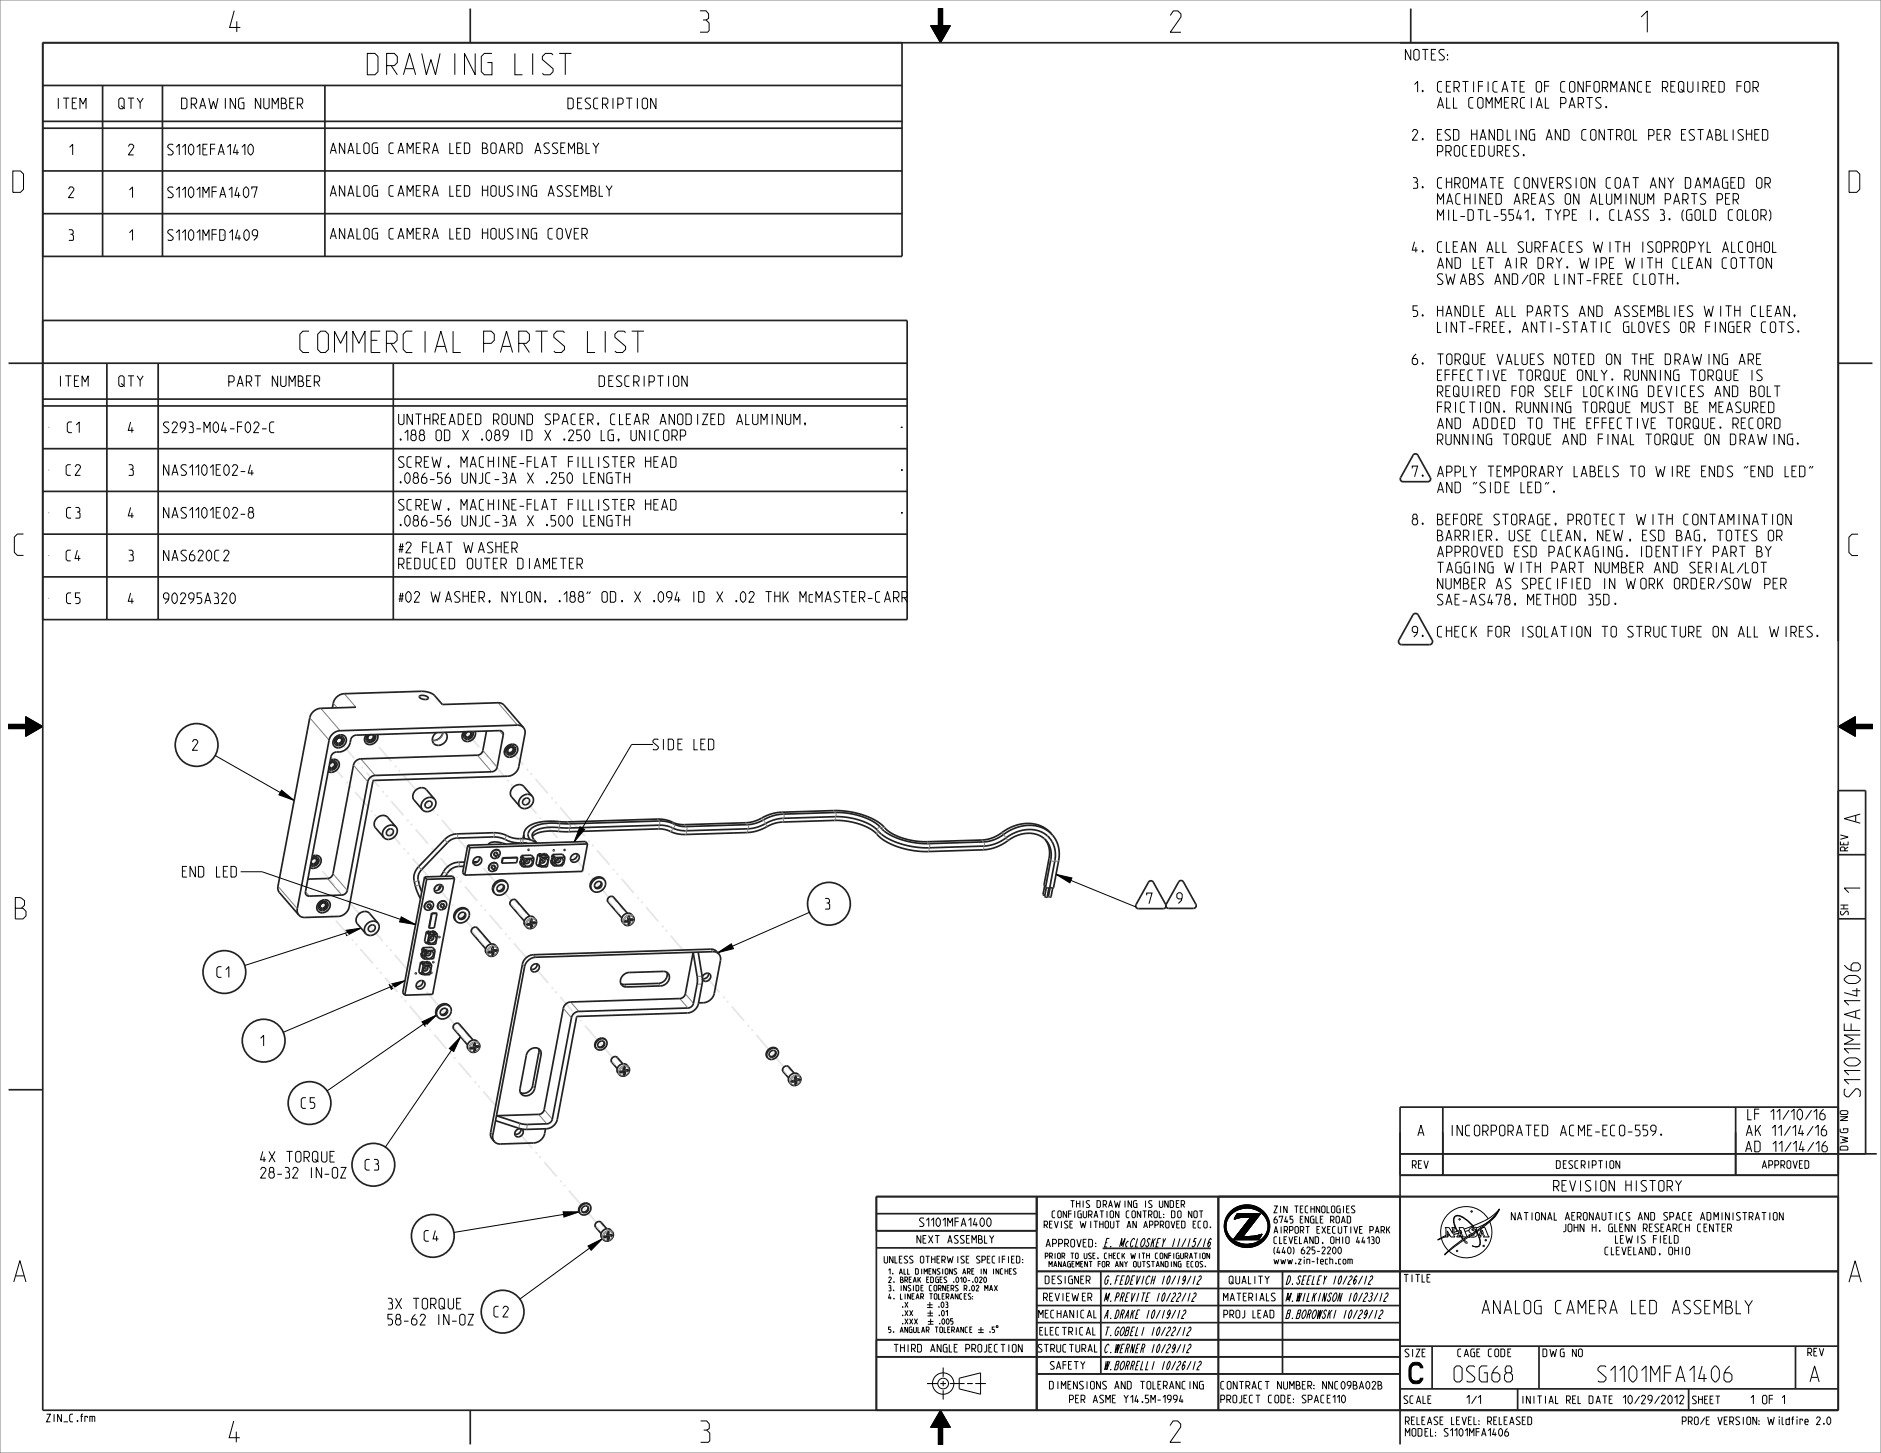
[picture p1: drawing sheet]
<svg xmlns="http://www.w3.org/2000/svg" width="559mm" height="432mm" viewBox="0 0 559 432" stroke-linecap="round" stroke-linejoin="round" font-family="sans-serif">
<defs><g id="words">
<g font-size="8.3">
<text x="68.2" y="9.5">4</text>
<text x="207.9" y="9.6">3</text>
<text x="347.7" y="9.6">2</text>
<text x="487.6" y="9.6">1</text>
<text x="110.6" y="22.2">DRAWING LIST</text>
<text x="3.8" y="57.2">D</text>
<text x="549.3" y="57.2">D</text>
<text x="89.1" y="104.8">COMMERCIAL PARTS LIST</text>
<text x="4.3" y="165.1">C</text>
<text x="549.3" y="165.1">C</text>
<text x="4.6" y="273.1">B</text>
<text x="4.1" y="381">A</text>
<text x="549.3" y="381">A</text>
<text x="418.6" y="411.2">C</text>
<text x="68.1" y="428.6">4</text>
<text x="208.1" y="428.6">3</text>
<text x="347.6" y="428.6">2</text>
</g>
<g font-size="6.2">
<text x="552.6" y="244.3" transform="rotate(-90 552.6 244.3)">A</text>
<text x="552.6" y="265.8" transform="rotate(-90 552.6 265.8)">1</text>
<text x="552.6" y="329.4" transform="rotate(-90 552.6 329.4)">S1101MFA1406</text>
<text x="432" y="410.7">OSG68</text>
<text x="473" y="410.7">S1101MFA1406</text>
<text x="537.9" y="410.7">A</text>
</g>
<text font-size="5.2" x="440.8" y="390.4">ANALOG CAMERA LED ASSEMBLY</text>
<g font-size="4.1">
<text x="417.5" y="17.9">NOTES:</text>
<text x="418.9" y="27.4">1.</text>
<text x="427" y="27.4">CERTIFICATE OF CONFORMANCE REQUIRED FOR</text>
<text x="16.6" y="32.3">ITEM</text>
<text x="35.7" y="32.3">QTY</text>
<text x="55.1" y="32.3">DRAWING NUMBER</text>
<text x="168.6" y="32.3">DESCRIPTION</text>
<text x="427" y="32.1">ALL COMMERCIAL PARTS.</text>
<text x="418.9" y="41.7">2.</text>
<text x="427" y="41.7">ESD HANDLING AND CONTROL PER ESTABLISHED</text>
<text x="20.4" y="46">1</text>
<text x="38.1" y="46">2</text>
<text x="49.8" y="46">S1101EFA</text>
<text x="67.5" y="46">1410</text>
<text x="98.1" y="45.6">ANALOG CAMERA LED BOARD ASSEMBLY</text>
<text x="427" y="46.4">PROCEDURES.</text>
<text x="20.4" y="58.7">2</text>
<text x="38.1" y="58.7">1</text>
<text x="49.8" y="58.7">S1101MFA1407</text>
<text x="98.1" y="58.3">ANALOG CAMERA LED HOUSING ASSEMBLY</text>
<text x="418.9" y="56">3.</text>
<text x="427" y="56">CHROMATE CONVERSION COAT ANY DAMAGED OR</text>
<text x="427" y="60.7">MACHINED AREAS ON ALUMINUM PARTS PER</text>
<text x="427" y="65.5">MIL-DTL-5541, TYPE I, CLASS 3. (GOLD COLOR)</text>
<text x="20.4" y="71.4">3</text>
<text x="38.1" y="71.4">1</text>
<text x="49.8" y="71.4">S1101MFD1409</text>
<text x="98.1" y="71">ANALOG CAMERA LED HOUSING COVER</text>
<text x="418.9" y="75">4.</text>
<text x="427" y="75">CLEAN ALL SURFACES WITH ISOPROPYL ALCOHOL</text>
<text x="427" y="79.8">AND LET AIR DRY. WIPE WITH CLEAN COTTON</text>
<text x="427" y="84.5">SWABS AND/OR LINT-FREE CLOTH.</text>
<text x="418.9" y="94.1">5.</text>
<text x="427" y="94.1">HANDLE ALL PARTS AND ASSEMBLIES WITH CLEAN,</text>
<text x="427" y="98.8">LINT-FREE, ANTI-STATIC GLOVES OR FINGER COTS.</text>
<text x="418.9" y="108.3">6.</text>
<text x="427" y="108.3">TORQUE VALUES NOTED ON THE DRAWING ARE</text>
<text x="427" y="113.1">EFFECTIVE TORQUE ONLY. RUNNING TORQUE IS</text>
<text x="17.3" y="114.9">ITEM</text>
<text x="35.7" y="114.9">QTY</text>
<text x="68.3" y="114.9">PART NUMBER</text>
<text x="177.9" y="114.9">DESCRIPTION</text>
<text x="427" y="117.9">REQUIRED FOR SELF LOCKING DEVICES AND BOLT</text>
<text x="427" y="122.6">FRICTION. RUNNING TORQUE MUST BE MEASURED</text>
<text x="20.1" y="128.6">C1</text>
<text x="38.1" y="128.6">4</text>
<text x="48.6" y="128.6">S293-M04-F02-C</text>
<text x="118.4" y="126.2">UNTHREADED ROUND SPACER, CLEAR ANODIZED ALUMINUM,</text>
<text x="118.4" y="131">.188 OD X .089 ID X .250 LG, UNICORP</text>
<text x="427" y="127.4">AND ADDED TO THE EFFECTIVE TORQUE. RECORD</text>
<text x="427" y="132.2">RUNNING TORQUE AND FINAL TORQUE ON DRAWING.</text>
<text x="19.7" y="141.3">C2</text>
<text x="38.1" y="141.3">3</text>
<text x="48.6" y="141.3">NAS1101E02-4</text>
<text x="118.4" y="138.9">SCREW, MACHINE-FLAT FILLISTER HEAD</text>
<text x="118.4" y="143.7">.086-56 UNJC-3A X .250 LENGTH</text>
<text x="418.9" y="141.7">7.</text>
<text x="427" y="141.7">APPLY TEMPORARY LABELS TO WIRE ENDS &quot;END LED&quot;</text>
<text x="427" y="146.4">AND &quot;SIDE LED&quot;.</text>
<text x="19.9" y="154">C3</text>
<text x="38.1" y="154">4</text>
<text x="48.6" y="154">NAS1101E02-8</text>
<text x="118.4" y="151.6">SCREW, MACHINE-FLAT FILLISTER HEAD</text>
<text x="418.9" y="156">8.</text>
<text x="427" y="156">BEFORE STORAGE, PROTECT WITH CONTAMINATION</text>
<text x="118.4" y="156.4">.086-56 UNJC-3A X .500 LENGTH</text>
<text x="427" y="160.7">BARRIER. USE CLEAN, NEW, ESD BAG, TOTES OR</text>
<text x="19.7" y="166.7">C4</text>
<text x="38.1" y="166.7">3</text>
<text x="48.6" y="166.7">NAS620C2</text>
<text x="118.4" y="164.3">#2 FLAT WASHER</text>
<text x="427" y="165.5">APPROVED ESD PACKAGING. IDENTIFY PART BY</text>
<text x="118.4" y="169.1">REDUCED OUTER DIAMETER</text>
<text x="427" y="170.3">TAGGING WITH PART NUMBER AND SERIAL/LOT</text>
<text x="19.9" y="179.4">C5</text>
<text x="38.1" y="179.4">4</text>
<text x="48.6" y="179.4">90295A320</text>
<text x="118.4" y="179">#02 WASHER, NYLON, .188&quot; OD. X .094 ID X .02 THK McMASTER-CARR</text>
<text x="427" y="175">NUMBER AS SPECIFIED IN WORK ORDER/SOW PER</text>
<text x="427" y="179.8">SAE-AS478, METHOD 35D.</text>
<text x="418.9" y="189.3">9.</text>
<text x="427" y="189.3">CHECK FOR ISOLATION TO STRUCTURE ON ALL WIRES.</text>
<text x="57.2" y="223">2</text>
<text x="194" y="222.8">SIDE LED</text>
<text x="54.2" y="260.7">END LED</text>
<text x="340.7" y="268.6">7</text>
<text x="349.6" y="268.5">9</text>
<text x="245.1" y="270.2">3</text>
<text x="64.4" y="290.5">C1</text>
<text x="77.4" y="310.8">1</text>
<text x="89.5" y="329.4">C5</text>
<text x="517.2" y="332.8">LF 11/10/16</text>
<text x="421" y="337.5">A</text>
<text x="430.2" y="337.5">INCORPORATED ACME-ECO-559.</text>
<text x="517.2" y="337.5">AK 11/14/16</text>
<text x="76.8" y="345.3">4X TORQUE</text>
<text x="108.5" y="347.7">C3</text>
<text x="517.2" y="342.3">AD 11/14/16</text>
<text x="76.8" y="350.1">28-32 IN-OZ</text>
<text x="461.2" y="354">REVISION HISTORY</text>
<text x="126" y="368.9">C4</text>
<text x="115.2" y="389">3X TORQUE</text>
<text x="115.2" y="393.8">58-62 IN-OZ</text>
<text x="146.7" y="391.4">C2</text>
</g>
<g font-size="3.4">
<text x="327.7" y="370.6">E. McCLOSKEY 11/15/16</text>
<text x="327.7" y="381.7">G.FEDEVICH 10/19/12</text>
<text x="381.7" y="381.7">D.SEELEY 10/26/12</text>
<text x="327.7" y="386.8">M.PREVITE 10/22/12</text>
<text x="381.7" y="386.8">M.WILKINSON 10/23/12</text>
<text x="327.7" y="391.8">A.DRAKE 10/19/12</text>
<text x="381.7" y="391.8">B.BOROWSKI 10/29/12</text>
<text x="327.7" y="396.9">T.GOBELI 10/22/12</text>
<text x="327.7" y="402">C.WERNER 10/29/12</text>
<text x="327.7" y="407.1">W.BORRELLI 10/26/12</text>
</g>
<g font-size="3.3">
<text x="272.3" y="364.5">S1101MFA1400</text>
<text x="435.2" y="417.2">1/1</text>
<text x="519.9" y="417.2">1 OF 1</text>
</g>
<g font-size="3">
<text x="549" y="252.9" transform="rotate(-90 549 252.9)">REV</text>
<text x="549.1" y="271.9" transform="rotate(-90 549.1 271.9)">SH</text>
<text x="549" y="341.8" transform="rotate(-90 549 341.8)">DWG NO</text>
<text x="419.6" y="347.2">REV</text>
<text x="462.3" y="347.2">DESCRIPTION</text>
<text x="523.8" y="347.2">APPROVED</text>
<text x="449" y="362.6">NATIONAL AERONAUTICS AND SPACE ADMINISTRATION</text>
<text x="272.6" y="369.5">NEXT ASSEMBLY</text>
<text x="310.7" y="370.6">APPROVED:</text>
<text x="464.4" y="366">JOHN H. GLENN RESEARCH CENTER</text>
<text x="479.9" y="369.5">LEWIS FIELD</text>
<text x="476.8" y="372.9">CLEVELAND, OHIO</text>
<text x="311.3" y="381.5">DESIGNER</text>
<text x="365.2" y="381.5">QUALITY</text>
<text x="417.1" y="381">TITLE</text>
<text x="311.3" y="386.6">REVIEWER</text>
<text x="363.5" y="386.6">MATERIALS</text>
<text x="309.7" y="391.7">MECHANICAL</text>
<text x="364.4" y="391.7">PROJ LEAD</text>
<text x="265.6" y="401.8">THIRD ANGLE PROJECTION</text>
<text x="309.7" y="396.8">ELECTRICAL</text>
<text x="309.7" y="401.8">STRUCTURAL</text>
<text x="312.8" y="406.9">SAFETY</text>
<text x="417.2" y="403.2">SIZE</text>
<text x="433.3" y="403.2">CAGE CODE</text>
<text x="458.4" y="403.2">DWG NO</text>
<text x="537.1" y="403">REV</text>
<text x="311.8" y="412.8">DIMENSIONS AND TOLERANCING</text>
<text x="362.7" y="412.8">CONTRACT NUMBER:</text>
<text x="392.9" y="412.8">NNC09BA02B</text>
<text x="317.1" y="416.9">PER ASME Y14.5M-1994</text>
<text x="362.7" y="416.9">PROJECT CODE: SPACE110</text>
<text x="417.1" y="417.1">SCALE</text>
<text x="452" y="417.1">INITIAL REL DATE 10/29/2012</text>
<text x="502.8" y="417.2">SHEET</text>
<text x="13.8" y="422.5">ZIN_C.frm</text>
<text x="417.5" y="423.4">RELEASE LEVEL:RELEASED</text>
<text x="498.4" y="423.4">PRO/E VERSION:Wildfire 2.0</text>
<text x="417.5" y="426.8">MODEL: S1101MFA1406</text>
</g>
<g font-size="2.6">
<text x="318.6" y="358.8">THIS DRAWING IS UNDER</text>
<text x="310.7" y="364.9">REVISE WITHOUT AN APPROVED ECO.</text>
<text x="312.3" y="361.9">CONFIGURATION CONTROL: DO NOT</text>
<text x="378.5" y="360.4">ZIN TECHNOLOGIES</text>
<text x="378.5" y="363.5">6745 ENGLE ROAD</text>
<text x="378.5" y="366.5">AIRPORT EXECUTIVE PARK</text>
<text x="378.5" y="369.6">CLEVELAND, OHIO 44130</text>
<text x="262.7" y="375.3">UNLESS OTHERWISE SPECIFIED:</text>
<text x="378.5" y="372.6">(440) 625-2200</text>
<text x="378.5" y="375.7">www.zin-tech.com</text>
</g>
<g font-size="2.1">
<text x="315.3" y="374">PRIOR TO USE, CHECK WITH CONFIGURATION</text>
<text x="316.3" y="376.5">MANAGEMENT FOR ANY OUTSTANDING ECOS.</text>
<text x="264" y="378.7">1. ALL DIMENSIONS ARE IN INCHES</text>
<text x="264" y="381.2">2. BREAK EDGES .010-.020</text>
<text x="264" y="383.6">3. INSIDE CORNERS R.02 MAX</text>
<text x="264" y="386.1">4. LINEAR TOLERANCES:</text>
<text x="267.8" y="388.6">.X</text>
<text x="267.8" y="391.1">.XX</text>
<text x="267.8" y="393.5">.XXX</text>
<text x="293.8" y="396">.5</text>
</g>
</g></defs>
<g fill="none" stroke="#000" stroke-width=".3">
<path d="M278.8 2.5h1.2v5.1h2.3l-2.9 5.1-2.9-5.1h2.3zM2.5 215.3h5.1v-2.3l5.1 2.9-5.1 2.9v-2.3h-5.1zM546.1 215.9l5.1-2.9v2.3h5.1v1.2h-5.1v2.3zM63.9 224.5l23.5 13.4M83.6 234.8l3.8 3.1-4.5-1.7zM102.5 276.5l4.8-.7-4.3 2.2zM107.3 275.8l-34.6 11.1M240.4 271.1l-27.2 12M115.6 292.6l4.7-1.2-4.1 2.6zM120.3 291.4l-36.1 15.4M213.2 283.1l4.1-2.6 .6 1.4zM125.4 303.7l4.3-2.1-3.4 3.4z"/>
<path d="M129.7 301.6l-32.5 22.6M136.8 308.1l-2 4.4-1.3-.9zM136.8 308.1l-22.3 32.8M547 330.1h1.6l.4 .3v.5l-.4 .3h-1.6l-.3-.3v-.5zM366.2 359.4a6.7 6.7 0 0 1 7.5-.7 6.7 6.7 0 0 1 3.4 6.6 1.72 1.72 0 0 1-1.2 1.8 5.1 5.1 0 0 0-3.2-7.7 11.8 11.8 0 0 0-6.5 0zM445.5 359.3a17.2 17.2 0 0 1-7.9 5M445.5 359.3a12 12 0 0 1-6.9 5.7M445.5 359.3a21.6 21.6 0 0 1-6.9 6.5M445.5 359.3a10.3 10.3 0 0 1-4.1 4.8l-2.6 2M167.3 360.1h4.8l-4.6 1.6zM172.1 360.1l-37.3 6.2M174.7 370.3l4.3-2.2-3.4 3.5z"/>
<path d="M179 368.1l-24.6 18M310.5 373.3h.6l.3-.2v-.5l-.3-.2h-.6v1.6M311.6 376.5v-1.6l.5 .9 .5-.9v1.6M311.8 373.3h.6l.2-.2v-.5l-.2-.2h-.6v1.6M312.2 373.3l.4 .7M313 376.5l.5-1.6 .5 1.6M313.2 376.1h.6M313.4 372.4v1.6M314.2 372.6l.2-.2 .6 .2v1.2l-.2 .2-.6-.2zM315.3 374.9v1.6l-.8-1.6v1.6M354.5 374.9h-.5l-.2 .2v1.2l.2 .2h.5M355.4 374.9l.6 .2v1.2l-.2 .2-.6-.2v-1.2z"/>
<path d="M356.5 372.4v1.6M357.2 372.6l.3-.2 .6 .2v1.2l-.3 .2-.6-.2zM357.3 375l-.6-.1-.2 .2v.2l.8 .8-.2 .4-.6-.1M358.1 376.2v.2zM359.3 372.4v1.6l-.8-1.6v1.6M363.7 364.4l.5-.4 .1 1.2 .5 1.5-.4 .5-.5-1.4zM364.1 362.1l1-.4-.6 1.1-.3 1.2-.5 .4zM364.4 367.2l.4-.5 1.1 1.4-.4 .6zM364.9 360.8l1.7-.6-1.5 1.5-1 .4zM365.4 360.2a6.7 6.7 0 0 1 8-1.5 6.7 6.7 0 0 1 3.6 7.2 6.8 6.8 0 0 1-7.6 4.8 6.8 6.8 0 0 1-5.7-6.9 6.2 6.2 0 0 1 1.7-3.6zM365.5 360.1l.7-.7 3.8-.4a6.8 6.8 0 0 0-3.4 1.2l-1.7 .6zM365.8 360.8l.2-.2a6.4 6.4 0 0 1 10.7 3.5l-.1 1.3-.5 1.3-1.7 1.8a6.4 6.4 0 0 1-10.2-3.8l.4-2.1z"/>
<path d="M365.9 368.1l2.3 1.3-1.1 .5-1.6-1.2zM366.5 368.3v.1M366.5 368.4h7.5zM366.5 368.4h7.4zM366.5 368.4h7.4M366.7 362.2v.1M366.8 362h.1M366.9 361.7h2l-2.2 .6zM366.9 361.7h2zM366.9 361.7h.1M367 361.7h3.2zM367 361.7h.1"/>
<path d="M367.1 369.9l1.1-.5a18.1 18.1 0 0 0 5.7 .5 7.2 7.2 0 0 1-6.8 0zM367.1 367.5h3.8l3.8-.4-.7 1.3h-7.5zM367.1 367.5h2.2zM367.1 367.5h.1M367.2 367.4h2.1zM367.2 367.4h.1M367.4 367.1h.1M367.4 360.8h7l-1.2 1.5h-2.1l.4-.6h-4.5zM367.5 360.8h6.9zM367.5 360.8h6.9M367.5 360.8h.1M367.5 360.8l-.8 1.4"/>
<path d="M367.7 366.8h.1M367.8 362l-1.1 .3M367.8 362h.1M368.9 361.7l-1.1 .3M368.9 361.7h.1M369.3 367.4v.1M369.3 367.4h.1M369.3 367.5h.1M369.3 367.5h1.6M369.5 367.1h.1M369.7 366.8h.1M370.2 361.7h-1.3"/>
<path d="M370.2 361.7h.1M370.2 361.7h1.3M370.9 367.5h.1M370.9 369.8a6.3 6.3 0 0 0 5-2.7l.9-.4-.5 .9a6.6 6.6 0 0 1-2.4 2.3zM371.1 362.3h2.1l-3.9 5.1h-2.1zM371.1 362.3h.1M371.4 362h.1M371.5 361.7h.1M371.6 361.7l-5.1 6.6M372.4 367.4l-1.5 .1M372.4 367.4h.1M373.2 362.3h.1"/>
<path d="M373.5 362h.1M373.6 361.7h.1M373.7 361.7h.1M373.8 367.1l-1.4 .3M373.8 367.1l1.1-.2-.2 .2zM373.8 367.1h.1M374 368.4h-.1M374 368.3h.1M374.4 360.8l-5.1 6.6M374.4 360.8h.1M374.5 367.5h.1M374.6 367.4l-.1 .1"/>
<path d="M374.6 367.4h.1M374.6 366.9h.3zM374.6 366.9l.3-.1zM374.9 366.8h.1M374.7 367.1h.1M374.8 366.8h.1M374.8 366.8l-1 .3M374.9 366.8l-.9 1.6M377.1 379.2l-.7 1M428.2 368l1 2.3 1.1 1.4M429.3 364.8h1.2l1 1.7v-1.4l-.2-.3h.9l-.3 .3v2.2l.3 .3h-1.2l-1.1-1.8v1.5l.3 .3h-1l.4-.3v-2.2zM429.6 367.1l-2.5 1.3 2.2-.8"/>
<path d="M430.5 366.7l-.6 .3M430.7 367.1l-.7 .2M431.5 366.4h-.1M432.6 371.8l.3-.3 .3 .3-.3 .3zM433 365.9a4.6 4.6 0 0 1-.8-4.3 2.92 2.92 0 0 1 3.5 1l2.1 2.2a.98 .98 0 0 0-1.4 .6 .98 .98 0 0 0 .9 1.2M433.3 366.5l-1.4 .3M433.3 362.4l.3-.3 .3 .3-.3 .3zM433.5 365.8l-1.6 .4M433.5 367l-.1 .3 .2 .3h-.9l.3-.3 .7-2.2-.3-.3h1.4l1.1 2.7M433.5 367h.1M433.5 367l1.1 1.3M433.9 365.5l.4 1h-.7z"/>
<path d="M433.9 365.6h.1M434.2 366.3l-.5 .1M435 368.5l.8 .7v.3l-.4-.2-.6-.7M435.3 362.2l1.4 1.2 1.3 1.4 .5-.1 .1 .8-.2-.1 1 1.9 .6-2.1M435.3 362.2a2.32 2.32 0 0 0-3.3-.5l-.2 1.6 1.1 2.6M435.3 362.2h.1M435.8 367.6h-1.5l.3-.3-.1-.3h-.8l1 1.2M436.4 365.6l-1.2 .4M436.7 367.1l-.3-.2v.3M436.9 360l.3-.3 .3 .3-.3 .3zM437.5 364.3l-2.6 1M437.7 366.8l.2 .2-.1 .2h-.8"/>
<path d="M437.9 365.2l-.6 .2M438.5 365.9l-5.7 3.7-3.6 3.1v.3l1.3-1.2M438.6 366.2a.97 .97 0 0 1 0 1.2 .97 .97 0 0 1-1.1 .3l-.7-.2-.3 .3v-.2M438.7 366.1l-5 3.2-3.2 2.5M440 364.8l-.1 .1M440.3 365.5l.4 1h-.7zM440.5 364.8h.6l1 2.5 .3 .3h-1.7l.3-.3-.1-.3h-1l-.1 .3 .2 .3h-.5l.2 .9a1.42 1.42 0 0 1-.3 1.8 1.42 1.42 0 0 1-1.8 0l-.3-.1a1.45 1.45 0 0 0 2.3-.5l-.1-1.5-.2-.6h-.2l.2-.2-.6-1.3a.89 .89 0 0 0-1.4-.8l.1 .3 .9 .4M440.8 370l.3 .3-.3 .3-.3-.3zM441.4 368.3l.3 .3-.3 .3-.3-.3zM442.1 362.2a7.6 7.6 0 0 0-9.4-3.1 7.6 7.6 0 0 0-4.5 8.7M442.6 363.1a7.6 7.6 0 0 1-2.6 9.3 7.6 7.6 0 0 1-9.5-.6M264.7 394.4h-.7v.7h.4l.3 .2v.5l-.3 .2h-.4"/>
<path d="M265.4 395.7l.1 .2zM267.4 396l.5-1.6 .4 1.6M267.5 395.5h.7M269.6 394.4v1.6l-.8-1.6v1.6M270.9 394.4h-.6l-.2 .2v1.2l.2 .2h.6v-.9h-.3M271.4 394.4v1.4l.2 .2 .6-.2v-1.4M272.7 394.4v1.6h.6M273.8 396l.4-1.6 .5 1.6M273.9 395.5h.6M275.2 395.3h.6l.2-.2v-.5l-.2-.2h-.6v1.6M275.4 387.8h1.7M275.4 388.6h1.7"/>
<path d="M275.5 390.2h1.7M275.5 391.1h1.7M275.5 395.3l.5 .7M275.6 392.7h1.7M275.6 393.5h1.7M276.2 386.9v1.7M276.4 389.4v1.7M276.5 391.9v1.6M277.8 394.4h.9M278.2 394.4v1.6M278.9 388.3l.1 .2zM279 390.8l.1 .2z"/>
<path d="M279.1 393.3l.1 .2zM279.2 394.6l.2-.2 .6 .2v1.2l-.2 .2-.6-.2zM279.7 387.2l.4-.3 .3 .5v.7l-.3 .5-.5-.5zM279.9 392.1l.4-.2 .3 .5v.7l-.3 .4-.5-.4zM280.1 389.4l.4 .5v.7l-.3 .5-.5-.5v-.7zM280.5 394.4v1.6h.6M280.9 386.9h.4l.2 .3-.2 .4M281 389.9l.5-.5v1.7M281.1 387.6l.5 .3v.6l-.7 .1M281.2 392.1l.4-.2 .3 .5v.7l-.3 .4-.5-.4zM281.5 395.1h.5M282.3 394.4h-.8v1.6h.8"/>
<path d="M282.7 395.3h.6l.2-.2v-.5l-.2-.2h-.6v1.6M283.1 395.3l.4 .7M283.1 391.9h-.7v.7h.5l.2 .2v.5l-.2 .2h-.5M284 396l.5-1.6 .5 1.6M284.2 395.5h.6M286.3 394.4v1.6l-.9-1.6v1.6M287.4 394.4h-.4l-.3 .2v1.2l.3 .2h.4M288.1 395.1h.5M288.8 394.4h-.7v1.6h.7M290.6 396h1.6M290.6 395.2h1.6M291.4 394.4v1.6"/>
<path d="M308.6 391.7v-2.3l.6 1.3 .7-1.3v2.3M309.5 399.7l-.8-.2-.3 .4v.3l1.1 1v.3l-.3 .3-.8-.2M310 385.6h.8l.4-.3v-.7l-.4-.3h-.8v2.3M363.6 390.7h.8l.3-.4v-.6l-.3-.3h-.8v2.3M378.8 384.5l-.8-.2-.3 .3v.4l1.1 .9-.3 .7-.8-.2M275.4 411.2h3.2M279.4 411.2h1.6M279.4 419.1l2.9 5.1h-2.3v5.1h-1.2v-5.1h-2.3zM280.2 406.4v2.8M280.2 410.4v1.6M280.2 413.1v2.8M282.2 411.2h4.3"/>
<path d="M285 409.6l6.3-1.6v6.3l-6.3-1.6zM287.3 411.2h1.6M289.7 411.2h3.2M469.3 400.9h.4l.4 .3v1.7l-.4 .3h-.4l-.4-.3v-1.7z"/>
<circle cx="280.2" cy="411.2" r="3.2"/>
<circle cx="280.2" cy="411.2" r="1.59"/>
</g>
<g fill="#000">
<path d="M278.8 2.5h1.2v5.1h2.3l-2.9 5.1-2.9-5.1h2.3zM2.5 215.3h5.1v-2.3l5.1 2.9-5.1 2.9v-2.3h-5.1zM546.1 215.9l5.1-2.9v2.3h5.1v1.2h-5.1v2.3zM83.6 234.8l3.8 3.1-4.5-1.7zM102.5 276.5l4.8-.7-4.3 2.2zM115.6 292.6l4.7-1.2-4.1 2.6zM213.2 283.1l4.1-2.6 .6 1.4zM125.4 303.7l4.3-2.1-3.4 3.4zM136.8 308.1l-2 4.4-1.3-.9zM365.5 360.1l.7-.7 3.8-.4a6.8 6.8 0 0 0-3.4 1.2l-1.7 .6zM366.2 359.4a6.7 6.7 0 0 1 7.5-.7 6.7 6.7 0 0 1 3.4 6.6 1.72 1.72 0 0 1-1.2 1.8 5.1 5.1 0 0 0-3.2-7.7 11.8 11.8 0 0 0-6.5 0zM167.3 360.1h4.8l-4.6 1.6z"/>
<path d="M174.7 370.3l4.3-2.2-3.4 3.5zM363.7 364.4l.5-.4 .1 1.2 .5 1.5-.4 .5-.5-1.4zM364.1 362.1l1-.4-.6 1.1-.3 1.2-.5 .4zM364.4 367.2l.4-.5 1.1 1.4-.4 .6zM364.9 360.8l1.7-.6-1.5 1.5-1 .4zM365.9 368.1l2.3 1.3-1.1 .5-1.6-1.2zM367.5 360.8h6.9zM371.1 362.3h2.1l-3.9 5.1h-2.1zM366.9 361.7h2l-2.2 .6zM366.9 361.7h2zM367.2 367.4h2.1zM367.1 367.5h2.2z"/>
<path d="M367.1 369.9l1.1-.5a18.1 18.1 0 0 0 5.7 .5 7.2 7.2 0 0 1-6.8 0zM367 361.7h3.2zM367.1 367.5h3.8l3.8-.4-.7 1.3h-7.5zM366.5 368.4h7.4zM366.5 368.4h7.5zM367.4 360.8h7l-1.2 1.5h-2.1l.4-.6h-4.5zM374.6 366.9l.3-.1zM373.8 367.1l1.1-.2-.2 .2zM374.6 366.9h.3zM370.9 369.8a6.3 6.3 0 0 0 5-2.7l.9-.4-.5 .9a6.6 6.6 0 0 1-2.4 2.3zM279.4 419.1l2.9 5.1h-2.3v5.1h-1.2v-5.1h-2.3z"/>
</g>
<g fill="none" stroke="#222" stroke-width=".51">
<path d="M12.7 12.7h533.4v406.4h-533.4zM139.7 2.5v10.2M419.1 2.5v10.2M2.5 107.9h10.2M546.1 107.9h10.2M419.9 182.6l.9-.3 .5 .5 4.2 7.4 .1 .6-.4 .6-.5 .2h-8.3l-.8-.5v-.9zM546.1 234.9h8.1v108M546.1 254h8.1M350.3 261.9l.8-.2 .5 .4 3.7 6.6 .1 .6-.3 .5-.5 .2h-7.4l-.7-.4v-.9zM546.1 273h8.1M2.5 323.8h10.2M428.6 329v20.2"/>
<path d="M515.6 329v20.2M546.1 329h-130.2v100.3M308 355.6v63.5M361.9 355.6v63.5M415.9 342.9h141.6M415.9 349.2h130.2M546.1 355.6h-285.8v63.5M260.3 365.8h47.7M260.3 360.7h47.7M260.3 370.8h47.7M308 377.8h238.1M327 377.8v30.5"/>
<path d="M327.6 371h32.1M381 377.8v30.5M260.3 398.1h155.6M308 393.1h107.9M308 388h107.9M308 382.9h107.9M139.7 419.1v10.2M260.3 403.2h155.6M308 408.3h107.9M415.9 412.7h130.2M415.9 400h130.2M425.4 400v12.7"/>
<path d="M450.8 412.7v6.4M457.2 400v12.7M501.6 412.7v6.4M533.4 400v12.7"/>
<circle cx="58.4" cy="221.4" r="6.4"/>
<circle cx="246.3" cy="268.6" r="6.4"/>
<circle cx="66.7" cy="288.9" r="6.4"/>
<circle cx="78.3" cy="309.3" r="6.4"/>
<circle cx="92" cy="327.8" r="6.4"/>
<circle cx="110.9" cy="346.1" r="6.4"/>
<circle cx="128.6" cy="367.3" r="6.4"/>
<circle cx="149.3" cy="389.8" r="6.4"/>
</g>
<path d="M0 0h558.8v431.8h-558.8z" fill="none" stroke="#7d7d7d" stroke-width=".3"/>
<g fill="none" stroke="#e3e3e3" stroke-width=".51" stroke-dasharray="5.6 1.7 .6 1.1 .6 1.7" stroke-linecap="butt">
<path d="M138.7 217.8l13.9 16.1M98.2 226.9l13.9 16.1M123.6 234.8l-13.8-16M155.7 237.5l5.8 6.7M115.2 246.6l9.3 10.8M125.3 258.3l2 2.3M134.9 247.9l-8.2-9.5M138.8 252.4l-2.9-3.3M161.9 244.7l4.9 5.6M170 244.2l-18.5-21.5M170 254.1l6.2 7.2M106.7 271.5l-13.8-16"/>
<path d="M129.6 263.3l6.2 7.1M136.6 271.4l3.8 4.4M147.2 262.2l-6.1-7.2M151.9 267.6l-3.8-4.4M177.1 262.3l3.8 4.4M121 288l-11.1-12.8M130.4 299l-6.2-7.2M156.4 284.6l-55.8-64.6M202.9 282.3l-32.4-37.5M135 304.4l-3.8-4.4M177.4 309l-19.1-22.2M182 314.3l-4-4.6"/>
<path d="M228.4 311.8l-19.2-22.2M232.9 317.1l-4-4.6M147.3 328.6l-51.5-59.6M172.7 358.1l-19.2-22.3M177.2 363.3l-4-4.6"/>
</g>
<!-- layer: 00_ASSEMBLY_MEMBERS -->
<g fill="none" stroke="#222" stroke-width=".51">
<path d="M98.7 210.4l.4-1.7 .5-1.1 1.1-.9 1.2-.5 24.1-.7 1.6 .3 1.2 .6 2.6 3 16.6-.6 .9 .2 .8 .5 5.8 6.7M99.6 219.1l1.4-.7 1.3 .2 .4 .5 .2 .7-.4 1.3-.6 .7-.9 .4h-.8l-.7-.2-.5-.6-.1-.8 .2-.7zM99.9 219.3l1-.5 .9 .2 .4 .9-.3 1-1.1 .7-1-.2-.4-1zM100.1 219.6l.7-.4 .7 .1 .3 .6-.2 .7-.7 .6-.8-.1-.3-.7zM100.2 219.6l.5-.3 .6 .1 .2 .4-.1 .6-.6 .4h-.7l-.2-.6zM101.3 218.4h-.1M105.7 210.2l-11 .4-1.6 .9-1 1.6-9.6 50.6 .4 1.5 5.9 6.7M110.3 218.3l.5 .3v.7l-.4 .5-.7 .1-.4-.4v-.5l.4-.5 .5-.2M110.8 218.3l.4 .5-.1 .6-.4 .6-.7 .2-.6-.2-.3-.5 .2-.7 .6-.5M111.4 218.3l.2 .7-.2 .8-.7 .6-.8 .2-.7-.2-.4-.5v-.8l.5-.7M112.1 218.3l.2 .9-.5 1-.8 .8-1.1 .3-.9-.3-.6-.7-.1-.9 .5-1M124.6 206.9l.7-.3 .9 .1 .8 .4 .2 .4-.5 .3h-1.1l-.9-.5z"/>
<path d="M131.6 217.7l-.4 .9-.7 .8-1 .6h-1M132.2 217.6l.6 1.1-.2 1.3-1 1.1-1.4 .4-1.1-.3-.6-1.1 .2-1.3 1-1.1M137.8 217.5l-.5 1 .1 .9 .5 .7 1 .3M137.9 219.2h.1M138.3 217.4l-.6 .9 .2 .9M139.3 217.4l.5 .3v.6l-.5 .6-.6 .1-.4-.4v-.5l.3-.5 .6-.2M139.8 217.4l.4 .5-.1 .6-.5 .6-.6 .2-.6-.2-.3-.5 .2-.7 .6-.5M140.4 217.4l.1 1-.6 1-1.1 .3-.9-.5M141.1 217.4l.1 .9-.4 1-.9 .8-1 .3M144.5 217.2l-1.1 6-.5 .8-.8 .4-34.9 1.1-1.4 .6-.8 1.3-6.2 32.6-.5 .7-.8 .3-6 .3M155.5 216.2l.4 .8 .1 .9-1.9 10.2-.9 1.5-1.4 .9-1 .2-39.9 1.3-7.2 37.5-.3 1-1.1 1.2-1.6 .6-10.3 .4-.9-.2-.7-.6M155.5 216.2l-.8-.5-1-.2-52.7 1.7-1.1 .2-.9 .6-.8 .9-.4 1.1-9.5 50.1v1l.5 .8"/>
<path d="M97.5 229.3l.9 .2M97.9 227.1l.4-.4 .6-.1 .4 .2 .1 .5-.2 .5-.6 .3h-.5l-.3-.5M97.9 227l.6-.5h.6l.5 .3 .1 .6-.3 .6-.6 .4h-.6l-.5-.4M98 226.4l.8-.3 .7 .1 .5 .5 .1 .7-.3 .7-.7 .6-.8 .2-.7-.3M98.1 225.9l.9-.2 .9 .1 .6 .5 .3 .7-.1 .9-.6 .8-.8 .6-.9 .2M98.4 229.5h.1M98.8 224l.8-.5 2-.2 1.2-.6 1-1.2 .6-2.2 .6-.6 .7-.2 42.7-1.4 .8 .3 .3 .6-1.8 10.1-.5 .7-.7 .5-35.1 1.1-1.3 .6-.8 1.3-6.3 32.7-.6 .7-.8 .3-10 .3-.7-.4-.2-.9 7.6-40.1zM99.5 221.1h.1M126.6 238.5l.7-.4 .7 .1 .3 .6-.2 .7-.7 .5-.8-.1-.3-.6zM129.1 237.5l.4 .7v.8l-.3 .8-.7 .7-.8 .5-.8 .2-.8-.1-.6-.5M129.1 237.5l-.6-.4-.8-.2-1.6 .7-.6 .7-.4 .9v.7l.4 .7M129.1 237.5l-2.9-3.2-1.3-.2-1.3 .6-.8 1.2-.1 1.3 2.8 3.4"/>
<path d="M138.9 220.4h.1M150.4 223.9h.1M150.5 221.9l1.4-.7 1.3 .2 .4 .5 .2 .6-.4 1.4-.6 .7-.9 .4h-.8l-.7-.2-.4-.6-.2-.8 .2-.7zM150.8 222.1l1-.5 1 .2 .4 .9-.4 1-1.1 .6-1-.1-.4-1zM151 222.4l.7-.4 .7 .1 .4 .6-.2 .7-.8 .5h-.8l-.3-.7zM151.1 222.4l.6-.3 .5 .1 .2 .4-.1 .6-.6 .4h-.6l-.3-.6zM151.4 225h.1M151.9 222h.1M155.6 237.6l.7-.4 .7 .1 .3 .6-.2 .7-.7 .5-.8-.1-.4-.6zM158.1 236.6l.3 .7 .1 .8-.4 .8-.5 .7-.9 .5-.8 .2-.8-.1-.6-.5M158.1 236.6l-.6-.4-.8-.2-.8 .2-.9 .5-.6 .7-.3 .9v.7l.4 .7M158.1 236.6l-3-3.2-1.2-.2-1.3 .6-.9 1.2v1.3l2.8 3.4"/>
<path d="M92.5 255.7l.4-.5 .6-.1 .4 .2 .1 .5-.2 .5-.5 .4-.6-.1-.3-.4M92.5 255.5l.6-.4 .7-.1 .4 .4 .1 .6-.3 .6-.6 .4h-.6l-.5-.4M92.6 254.9l.8-.3 .8 .1 .4 .5 .1 .8-.3 .7-.7 .5-.8 .2-.7-.3M92.7 254.5l1.1-.3 .9 .2 .6 .7 .1 1-.5 .9-.8 .8-1.1 .3-.9-.3M115.2 246.7l.7-.4 .7 .2 .3 .5-.2 .7-.8 .6-.8-.1-.3-.7zM117.6 245.8l.4 .7v.7l-.3 .9-.6 .7-.8 .5-.9 .2-.8-.2-.6-.4M117.6 245.8l-.6-.5-.8-.1-.8 .2-.8 .5-.6 .7-.3 .8v.8l.3 .7M117.6 245.8l-2.9-3.3-1.3-.1-1.3 .6-.8 1.2-.1 1.3 2.8 3.4M137.8 257.4l-2 .1-1.3 .5-1.2 1-.9 1.4M138 256.2l-2.5 .1-1.7 .7-1.5 1.2-1.4 2.3M139 251.2l-1.6 8.1 .6 .8M139 251.2l.6 .7"/>
<path d="M139.6 251.9l-1.6 8.2M141 255.1l.8-.5 .9 .2 .4 .7-.2 .9-1 .7-1-.1-.4-.9zM141.9 256.1h-1.4M142.5 254.7l-.1 .7-.5 .6-.7 .4h-.7M145.2 257.7l.2 .9M145.4 258.6l.8 .4 .8-.3M145.9 253.9l.1 .6 .4 .5 .7 .1 .7-.2M146 257.7l.1 .3 .3 .2M146 256.6l-.8 1.1M146 257.7l.8 .9M146.3 256.4l-.3 .2M146.3 256.4h.7l.6 .3"/>
<path d="M146.3 256.5l.8-.1 .6 .4 .1 .8-.3 .7M146.6 257.1l.7 .9M146.6 257.1l-.6 .6M146.6 257.1l.4 .2v.4M146.7 252.7l-.8 1.1M146.7 252.7l.9-.2 .7 .4M146.7 253.8l.9 1M146.7 252.7l-.8 1.2M146.8 258.6l.1-.4 .4-.2 .2 .4-.4 .3M146.8 258.6l.3 .1M147.3 253.3l.7 .8M147.3 253.3l-.6 .6 .1 .3 .4 .1"/>
<path d="M147.3 253.3l.4 .1 .1 .4M148.3 252.9l.3 .7-.4 .9M149.3 254.9l-.2 1.6M149.3 254.9l.1 .1M149.4 255l-.3 1.5M150.3 250.8l-3.5-.6-1.1 .2-.6 .6M153.8 254.9l-.3 1.5-4.4 .1M153.8 254.9h-4.5M153.8 254.9l-4.4 .1M154.5 256.6l.8 1M154.5 255.8l-.1 .7 .4 .5M154.5 255.8l.5 .5"/>
<path d="M154.7 255.8l.4 .5M154.7 255.8h-.2M154.8 255.3l-.1 .5M154.8 254.5l-.1 .7 .4 .5M154.8 254.5l.4 .5M154.9 254.5l.5 .5M154.9 254.5h-.1M155 254.2l-.1 .3M155 254.2l.7 .9M155 254.2l2.9-.1 .7 .9M155 256.3l-.2 .7M155.1 256.3l-.3 .7"/>
<path d="M155.1 256.3h-.1M155.2 255l-.1 .7M155.4 255l-.3 .7M155.4 255h-.2M155.6 248.1l-.2 1.1M155.7 250.5l.1 .2M155.7 255.1l-.4 2.5M156.2 255.6l.8-.4 .8 .2 .3 .6-.2 .8-.9 .6-.9-.1-.3-.8zM156.5 256l.1 .1M156.6 256v.1M156.7 250.6l-4.3-.3-3.3-1.2-1.9-.4-11.6 .4-1.3 .3-1.3 1-8.4 8.9-.3 .9-.1 1 1.1 3.8M156.8 255.9l-.3 .1"/>
<path d="M156.8 255.9l-.2 .2M156.8 255.9l-.2 .1M156.8 255.3l.5 .4-.3 .7-.7 .2-.4-.5M158 257.2l-.1 .1M158.1 248.6l.7-.6 1.1-.5 3-.5 5.8 .2 27-.9 1.8 .2 3.2 1.2 2.1 .3 19.3-.6 3-.5 4.3-2 2.2-.5 16.8-.6a16.9 16.9 0 0 1 13.5 5.4l1.6 1a25.3 25.3 0 0 0 12.3 2.9l17.8-.7 3.3-1.1 5.3-3a7 7 0 0 1 9.5 3l.5 1.6 .1 1.8-1.6 8.8 .1 .2M158.6 255l-.3 2-.7 .6h-2.3M158.6 255l-2.9 .1M159.4 250.5l-2.3-1.1-4.4-.3-3.2-1.2-1.9-.4-12 .3-1.8 .5-1.7 1.2-7.8 8.2-.9 1.2-.4 1.4v1.3l.8 2.9 1.1 2.5M159.8 253.9l-.6 2.9 .6 .6M159.8 253.9l.8 .9M159.8 257.4h.6l.2 .2M159.9 256.9l-.1 .5"/>
<path d="M159.9 256.9l.7 .7M160.1 253.9l.4 .5M160.1 253.9h-.3M160.1 253.8v.1M160.1 253.8l.4 .5M160.1 253.8l.7-.1 .4 .5M160.5 254.3v.1M160.6 254.8l-.5 2.3-.2-.2M160.8 255.5l.8-.4 .8 .1 .3 .7-.2 .8-.9 .6-.9-.1-.3-.8zM161.1 255.9h.1M161.2 255.9h.1M161.2 254.2l-.7 .2"/>
<path d="M161.2 254.2l-.7 .1M161.4 253.9l.4 .5M161.4 253.9h-.5M161.4 255.8l-.2 .1M161.4 255.8l-.3 .1M161.4 253.7v.2M161.4 253.7l.4 .5M161.4 253.7h.7l.4 .5M161.4 255.1l.5 .5-.3 .7-.7 .2-.4-.6M161.8 254.2v.2M162.2 253.8l.9 .9M162.5 254.2l-.7 .2"/>
<path d="M162.5 254.2h-.7M163.1 254.7l-.5 2.9h-2M163.1 254.7l-2.5 .1M163.7 256.3l.8 1M163.7 255.5l-.1 .7 .4 .5M163.7 255.5l.5 .5M163.9 255.5l.4 .5M163.9 255.5h-.2M164 255l-.1 .5M164 254.2l-.1 .7 .4 .5M164 254.2l.4 .5M164.1 254.2l.5 .5"/>
<path d="M164.1 254.2h-.1M164.2 253.9l-.1 .3M164.2 253.9l.7 1M164.2 253.9h2.9l.7 .9M164.2 256l-.2 .7M164.3 256l-.3 .7M164.3 256h-.1M164.4 254.7l-.1 .7M164.6 254.7l-.3 .7M164.6 254.7h-.2M164.9 254.9l-.4 2.4M165.4 255.4l.8-.5 .8 .2 .3 .7-.2 .8-.9 .5-.9-.1-.3-.7z"/>
<path d="M166 255.6h-.2v.2M166 255.6l-.2 .2M166 255l.5 .4-.3 .7-.7 .2-.4-.5M166 244.2h.1M166 244.2l-1.4-.1a11.1 11.1 0 0 0-8.1 1.9 2.8 2.8 0 0 0-.6 3.3M166.2 244.7l-4.5 .1-1.8 .3-1.3 .6-1.1 .9-.6 1.1 .1 .9 .6 1M166.2 244.7h.1M166.2 244.7l2.7 .1 27.2-.8 2.2 .2 3.1 1.2 1.8 .2 18.9-.5 2.7-.5 3.9-1.9 2.8-.7 16.6-.5a18.3 18.3 0 0 1 13.6 4.6l1 .9a22.4 22.4 0 0 0 13.2 3.7l17-.6 2.8-.7 2.4-1.4M166.8 257.3h-2.3M166.8 257.3h.1M167 257.1l-.2 .2M167 257.1h.1"/>
<path d="M167.2 256.9l-.1 .1M167.8 254.8l-.3 1.9-.7 .6M167.8 254.8l-2.9 .1M169.9 254.2l.9-.5 .9 .2 .4 .7-.2 .9-1 .7-1-.1-.4-.9zM171.5 253.8l-.1 .7-.5 .6-.7 .4h-.7M174.5 250.8l-1.5 8.2-35 1.1M174.5 250.8l-.6-.7-34.9 1.1M174.5 250.8l-34.9 1.1M226.3 243.1l-2.1 .9-2.2 .5-18.8 .6-1.8-.2-3.3-1.2-2.3-.3-27.3 .9-2.4-.1M226.3 243.1l2.7-1.2 2.5-.5 16.1-.5a21.1 21.1 0 0 1 15.1 5l1.4 1.3 2.2 1.2a22.1 22.1 0 0 0 9.1 1.7l17-.5 2.8-.8 2.4-1.4a11.1 11.1 0 0 1 14-.4l.8 .8M226.3 243.1h.1M298.1 248h.1"/>
<path d="M298.1 248a10.9 10.9 0 0 1 14.3-.2l.9 1.2 .7 1.4 .5 1.5 .2 1.7-.2 1.9-1.5 8.2-.3 .1M298.8 249l-2.7 1.6-2.9 .8-17.4 .6a21.2 21.2 0 0 1-14.5-4.6l-1.6-1.6-2.4-1.3a22.1 22.1 0 0 0-9.2-1.8l-16.4 .6-2.6 .7-4 1.8-3 .5-19 .6-2-.3-3-1.1-1.9-.3-27.3 .9-6.2-.2-2.9 .6-1.5 1-.2 .6 .1 .7 1.3 1.7M298.9 249h.1M298.9 249l.4-.3a9.6 9.6 0 0 1 12.1-.1l1 1.2 .6 1.3 .5 2.9-1.6 9.7-.3 .2M310.6 249.6l1 2 .2 2.2-1.6 9.2M94.7 270.1h.1M94.8 268.2l1.4-.8 1.3 .3 .4 .4 .2 .7-.4 1.3-.6 .7-.9 .4h-.8l-.7-.2-.4-.6-.2-.7 .2-.8zM95.1 268.3l1-.5 1 .3 .3 .8-.3 1-1.1 .7-1-.2-.4-.9zM95.3 268.6l.7-.4 .7 .1 .3 .6-.1 .7-.8 .6-.8-.1-.3-.7zM95.4 268.6l.5-.3 .6 .1 .2 .5-.1 .5-.6 .5-.7-.1-.2-.5zM95.7 271.3h.1M96.2 268.2h.1"/>
<path d="M109.8 275.2l.7-.3 .7 .1 .3 .6-.2 .7-.8 .5-.8-.1-.3-.6zM112.2 274.3l.4 .7v.8l-.3 .8-.6 .7-.8 .5-.9 .2-.8-.1-.6-.5M112.2 274.3l-.6-.4-.8-.2-1.6 .7-.6 .7-.3 .9v.7l.3 .7M112.2 274.3l-2.9-3.2-1.3-.2-1.3 .6-.8 1.2v1.3l2.7 3.4M126.1 260.6l-6.5 34.4 .6 .7M126.1 260.6l.6 .7M126.1 260.6l8.3-.3 .6 .8M126.3 268.8l-.2 .8 .3 .6 .7 .3 .8-.2M126.7 276.9l-.6 2.9 .6 .6M126.7 276.9l.7 .9M126.7 261.3l-6.5 34.4M126.8 279.9l-.1 .5"/>
<path d="M126.8 279.9l.7 .7M126.9 269.2l.1 .4 .4 .1M126.9 269.2l.9 1M126.9 276.9l.5 .5M126.9 276.9h-.2M127 276.8l-.1 .1M127 276.8l.4 .5M127 276.8l.6-.1 .5 .5M127 268.1l-.7 .7M127.4 277.3v.1M127.4 277.8l-.4 2.3-.2-.2M127.5 268.7l.7 .8"/>
<path d="M127.5 268.7l.4 .1 .1 .4M127.5 268.7l-.6 .5M127.7 267.9l-.7 .2M127.7 267.9l.8 .3M127.7 267.9l.6 .1 .4 .5 .1 .7-.4 .7M127.7 278.5l.8-.4 .8 .1 .3 .7-.2 .8-.9 .6-.9-.2-.3-.7zM128.1 277.2l-.7 .2M128.1 277.2l-.7 .1M128.2 278.7l-.1 .2M128.2 278.7v.1M128.2 271.4l-.7 4.4M128.2 271.4l.1 .1"/>
<path d="M128.2 271.4l1.6 .1M128.2 276.9l.5 .5M128.2 276.9h-.4M128.2 278.8l-.1 .1M128.3 276.7l-.1 .2M128.3 276.7l.4 .5M128.3 276.7h.7l.4 .5M128.3 271.5l-.8 4.3M128.3 278.1l.5 .5-.3 .7-.7 .2-.4-.6M128.7 277.2v.2M129.1 276.8l.9 .9M129.2 263.8l-.2 .4"/>
<path d="M129.4 277.2l-.7 .2M129.4 277.2h-.7M129.5 263.4l.9-.5 .8 .2 .4 .7-.2 .9-1 .6-1-.1-.4-.8zM129.8 271.5l-.8 4.3h-1.5M129.8 271.5h-1.5M130 277.7l-.6 2.9h-1.9M130 277.7l-2.6 .1M130.2 268.7l-.2 .7 .2 .6M130.2 270l.8 .4 .8-.2M130.8 269.1l.1 .3 .4 .2M130.8 269.1l.9 .9M130.9 268l-.7 .7"/>
<path d="M130.9 262.9l-.6 1.5M131 262.9l-.1 .7-.4 .7-.7 .3h-.8M131.4 268.5l.7 .9M131.4 268.5l-.6 .6M131.5 268.5h-.1M131.5 268.5l.3 .2 .1 .4M131.6 267.8l.9 .3M131.6 267.8l.6 .1 .4 .5 .1 .7-.4 .6M131.6 267.8l-.7 .2M135 261.1l-6.5 34.4-8.3 .2M135 261.1l-8.3 .2M136.5 271.5l.8-.4 .7 .1 .3 .6-.2 .8-.7 .6-.9-.1-.3-.7z"/>
<path d="M138 271.3l.1 .7-.5 .6-.7 .3-.7-.1M139.1 270.6l.3 .7v.8l-.9 1.5-.8 .5-.9 .2-.7-.1-.6-.5M139.1 270.6l-.7-.4-.7-.2-.9 .2-.8 .5-.9 1.5v.8l.4 .7M139.1 270.6l-.7-.6-.8-.2-1 .1-.8 .5-.7 .8-.3 1 .1 .8 .6 .7M149.5 263l.3 .8-.4 .8-1 .4-.7-.5M149.5 263l-.7-.1-.7 .3-.4 .6v.7M149.5 263v.7l-.4 .7-.7 .3-.7-.2M150.5 262.4l.4 .6v.8l-.9 1.6-.8 .5-.9 .1-.7-.1-.7-.4M150.5 262.4l-.6-.5-.8-.1-.8 .2-.8 .5-.9 1.5v.8l.3 .7M150.5 262.4l-.6-.6-.8-.3-1 .2-.9 .5-.6 .8-.3 .9 .1 .8 .5 .8M156.4 274.9l1.3 .1M157 274.5l-.6 .4"/>
<path d="M157.3 274.5h.1M157.3 274.5l.4 .5M157.4 272.3l-4.2-4.8-.6-.2-.7 .3-.4 .6 .1 .7 4.2 4.8M157.6 275.9h.1M157.6 273.5l.4 .5M157.6 273.5h.1M157.7 273.2l-.3 1.2-1 .1v.4M157.7 273.2h.1M157.7 275l-.1 .8M157.8 274.5l.2 1.3M157.8 274.5l-.4 .2M158 274l.1 .1"/>
<path d="M158 275.8l-.4 .1M158.1 274.1l-.3 .4M158.1 274.1h.1M158.1 273.1l-.1 .9M158.1 273.1h.1M158.1 273.1l-.4 .1M158.1 273.1l-.5 .4M158.1 274.1l1.1 .3M159.2 274.4l-.9 .2-.3 1.2M159.2 274l-1.1 .1M159.2 274.4h.1M159.3 274h-.1"/>
<path d="M159.3 274l-.1 .4M178.5 262.1l.3 .8-.5 .8-.9 .4-.7-.5M178.5 262.1l-.7-.2-.7 .4-.4 .6v.7M178.5 262.1v.7l-.4 .7-.7 .3-.7-.2M179.5 261.5l.4 .6v.8l-.9 1.5-.8 .5-.9 .2-.7-.1-.7-.4M179.5 261.5l-.6-.5-.8-.1-.8 .2-.8 .5-.9 1.5v.8l.3 .7M179.5 261.5l-.6-.7-.9-.2-.9 .2-.9 .5-.6 .8-.3 .9 .1 .8 .5 .8M185.4 274h1.3M185.4 273.6v.4M185.4 273.6h.1M186 273.6l-.6 .4M186.2 273.6l.5 .4"/>
<path d="M186.4 271.4l-4.2-4.9-.6-.1-.7 .3-.4 .6 .1 .7 4.1 4.8M186.6 274.9h.1M186.7 272.3l-.3 1.2-1 .1M186.7 272.3h.1M186.7 274l-.1 .9M186.8 273.6l.2 1.3M186.8 273.6l-.4 .1M187 273.1h.1M187 274.9h-.4M187 274.8v.1M187.1 273.1l-.3 .5M187.1 273.1h.1"/>
<path d="M187.1 272.2l-.1 .9M187.1 272.2h.1M187.1 272.2l-.4 .1M187.1 272.2l-.5 .4 .4 .5M187.1 273.2h.1M187.1 273.1h1.1v.4M187.1 273.2l1.1 .3M188.2 273.5l-.9 .1-.3 1.2M188.2 273.5h.1M310.2 263.1h.1M310.2 263.1l.1 .1M310.3 263.2l.4 .1"/>
<path d="M310.4 263.2l-.5 2.6 .5 .3M310.8 263.7l.8 .2M310.8 263.7l-.5 2.7 .4 .2 .4-.1 .5-2.6M311.2 266h.3M311.9 263.7h.1M312 263.7l.7 .1M312 263.7l-.5 2.6 .3 .3 .4-.1 .5-2.7M124.1 291.9l.9-.5 .9 .2 .3 .7-.2 .9-1 .7-1-.1-.4-.9zM125 286l-.6 2.8 .6 .7M125 286l.7 .9M125 289.5h.6l.2 .2M125.1 288.9l-.1 .6"/>
<path d="M125.1 288.9l.7 .8M125.1 284l.8 1M125.2 283.2l-.2 .7 .5 .5M125.2 283.2l.4 .5M125.2 286l.5 .5M125.2 286h-.2M125.2 285.8v.2M125.2 285.8l.5 .5M125.2 285.8h.7l.5 .5M125.3 283.2l.4 .5M125.3 283.2h-.1M125.4 282.7l-.1 .5"/>
<path d="M125.4 281.9l-.1 .7 .4 .5M125.4 281.9l.4 .5M125.5 281.9l.5 .5M125.5 281.9h-.1M125.6 281.6l-.1 .3M125.6 281.6l.6 .7M125.6 281.6l2.9-.1 .8 .9M125.6 283.7l-.1 .7M125.6 291.5l-.1 .7-.4 .6-.7 .4h-.7M125.7 286.3v.2M125.7 283.7l-.2 .7M125.7 283.7h-.1"/>
<path d="M125.7 286.9l-.4 2.3-.2-.3M125.8 282.4l-.1 .7M126 282.4l-.3 .7M126 282.4h-.2M126 287.6l.8-.5 .7 .2 .4 .6-.3 .9-.8 .5-.9-.1-.3-.8zM126.1 282.9l.2 .2M126.2 282.3l-.1 .6M126.3 283.1l-.4 1.9M126.4 286.3l-.7 .2M126.4 286.3h-.7M126.5 287.8h.1M126.5 287.8l-.2 .2"/>
<path d="M126.5 285.9l.5 .5M126.5 285.9h-.5M126.6 285.8l-.1 .1M126.6 285.8l.4 .5M126.6 285.8h.6l.5 .5M126.6 287.2l.5 .4-.3 .7-.8 .2-.3-.5M126.7 280.4h.6l.2 .2M126.7 282.3l-.6 .6M126.7 282.3l.2 .2M126.7 282.3h-.5M126.8 283l.8-.4 .8 .2 .4 .6-.3 .8-.9 .6-.8-.1-.4-.8zM126.9 282.5l-.6 .6"/>
<path d="M127 286.3v.1M127.4 285.9l.9 .9M127.4 283.3l-.2 .2M127.4 283.3h-.2v.2M127.5 282.6l.4 .5-.2 .7-.8 .2-.4-.6M127.7 286.3l-.7 .1M127.7 286.3h-.7M128.3 286.8l-.6 2.8-1.9 .1M128.3 286.8l-2.6 .1M129.3 282.4l-.5 2.5-2.9 .1M129.3 282.4l-2.4 .1M132.6 299.8l.4 .8-.5 .8-.9 .4-.7-.5"/>
<path d="M132.6 299.8l-.6-.2-.7 .4-.5 .6 .1 .7M132.6 299.8l.1 .7-.5 .7-.7 .3-.6-.2M133.7 299.1l.3 .7v.8l-.9 1.5-.8 .5-.8 .2-.8-.1-.6-.4M133.7 299.1l-.7-.4-.7-.1-.9 .2-.8 .5-.9 1.5v.8l.4 .7M133.7 299.1l-.7-.6-.8-.2-1 .2-.8 .5-.7 .8-.3 .9 .2 .8 .5 .8M145 282.8l-.1 .4M145 283.2h-.1M145 283.2h1.2M145 282.8h.1M145.5 282.7l-.6 .5M145.8 282.7l.4 .5M145.9 280.5l-4.2-4.8-.6-.2-.7 .3-.4 .7 .1 .6 4.2 4.9"/>
<path d="M146.1 284.1h.1M146.1 281.8l.4 .4M146.2 281.7h.1M146.2 281.4l-.3 1.2-.9 .2M146.2 281.4h.1M146.2 283.2l-.1 .9M146.4 282.7l.1 1.3M146.4 282.7l-.4 .2M146.5 282.2l.2 .1M146.5 284l-.4 .1M146.5 284h.1M146.6 282.3l-.2 .4"/>
<path d="M146.6 282.3h.1M146.6 281.4l-.1 .8M146.6 281.3v.1M146.6 281.3l-.4 .1M146.6 281.3l-.4 .4M146.7 282.3h.1M146.7 282.3h1.1v.4M146.7 282.3l1.1 .4M147.8 282.7l-1 .1-.3 1.2M158.2 286.9l.8-.5 .8 .2 .4 .7-.2 .9-.9 .6-1-.1-.4-.8zM159.6 286.5l-.1 .6-.5 .6-.6 .4h-.7M168 298.5l1.5-.7 33-1.2 .7-.4 .4-.8 2.3-12.4 1.3 8.5-1.2 6.7-.6 .9-1 .5-32.5 1-.9 .3-.8 .6-.4 .9-5.7 30.2-.3 .7-1.3 .7-6.7 .1-8.3-2.5 12.6-.4 .8-.3 .6-.6 5.8-30.7z"/>
<path d="M185.1 289.8l.8-.5 .9-.3 10.4-.3 1.2 .5 .5 1.3-.7 1.5-1.5 .9-10.7 .4-1.1-.3-.5-.9v-1.2zM198.1 288.9l.1 1-.4 1-.8 .9-.9 .4-10.7 .4-1-.3M207.4 283l1.3 8.7-1.3 6.7-.4 1-.7 .8-1 .6-1 .2-32.8 1.1-.2 .3-5.7 30.2-.7 1.5-1 .8-1.2 .5-6.9 .2-1.6-.3-7-2.3M208.6 290.6l.4-.8 .8-.5h.8l.5 .6-.1 .9-.8 .7-1 .1-.5-.7M210.5 289.3l-.1 .6-.4 .6-.7 .3h-.6M213.6 283.5l.4 .8 .1 1-2.1 10.5-.7 1.1-1.1 .8-1 .3h-1.7M213.6 283.5l-.8-.5-1-.2-52.7 1.7-1.1 .2-1 .6-.8 .9-.4 1.1-9.4 50.1v1l.4 .8M213.6 283.5l-1.2-1.1-1.3-.3-52.6 1.6-1.1 .3-1 .6-.8 .9-.4 1-9.4 50.1 .1 1.3 .9 1.3M139.6 311.7h.1M139.6 311.7h1.2M140.1 311.3l-.5 .4M140.3 311.3h-.7v.4"/>
<path d="M140.4 311.3l.4 .4M140.5 309.1l-4.1-4.9-.7-.1-.7 .3-.4 .6 .1 .7 4.2 4.8M140.7 312.6h.1M140.8 311.7l-.1 .9M141 311.3l.1 1.3M141 311.3l-.4 .1M141.1 310.8h.2M141.1 312.6h-.4M141.2 310.8l-.2 .5M141.2 310.8h.1M141.2 309.9l-.4 .1-.2 1.1-.3 .2M141.2 309.9l-.1 .9"/>
<path d="M141.2 309.9l-.5 .4 .4 .5M141.3 310.8v.1M141.3 310.9h.1M141.3 310.9l1.1 .3M142.4 311.2l-1 .1-.3 1.3M142.4 310.8h-1.1M142.4 311.2h.1M142.4 310.8h.1M142.4 310.8v.4M157.1 312.2l1.2-.7h1.3l.9 .6 .3 1.2-2.1 10.6-1.1 1.3-1.6 .5-1.2-.7-.3-1.2 1.9-10.3zM160 311.6l.1 1.1-2 10.4-.6 .9-.9 .7-1.1 .2-.9-.2M179.4 309.5l.2 .8-.4 .8-.9 .3-.6-.4"/>
<path d="M179.4 309.5l-.7-.1-.7 .3-.4 .7 .1 .6M179.4 309.5l.1 .7-.5 .7-.7 .3-.6-.2M180 309.1l.3 1.2-.7 1.2-1.3 .6-1.1-.5M180 309.1l-1.1-.4-1.3 .5-.7 1.2 .3 1.2M180 309.1l-.5-.4-.6-.2-1.4 .5-.6 .6-.2 .8 .1 .6 .4 .6M184.1 318.4l-.1 .4M184.1 318.8h1.2M184.1 318.8h-.1M184.1 318.4h.1M184.6 318.3l-.6 .5M184.9 318.3l.4 .5M185 316.2l-1.8-2.1-.6-.1-.6 .3-.4 .6v.6l1.8 2.1"/>
<path d="M185.2 319.7h.1M185.3 318.8l-.1 .9M185.4 318.3l.2 1.3M185.4 318.3l-.4 .2M185.6 317.8l1.2 .1M185.6 319.6l-.4 .1M185.7 317.9h.1M185.7 317.9l-.3 .4M185.7 316.9l-.4 .1-.3 1.3-.9 .1M185.7 316.9l-.1 .9M185.7 316.9l-.5 .5 .4 .4M185.8 317.9l1.1 .4"/>
<path d="M186.8 318.3l-.9 .1-.3 1.2M186.9 318.3h-.1M186.9 317.9h-.1M186.9 317.9v.4M230.3 312.3l.2 .7-.4 .8-.8 .4-.7-.4M230.3 312.3l-.7-.1-.7 .3-.4 .7 .1 .6M230.3 312.3l.1 .7-.4 .6-.8 .4-.6-.2M230.9 311.9l-.5-.4-.6-.2-1.5 .5-.7 1.4 .1 .6 .4 .6M230.9 311.9l.3 1.2-.7 1.2-1.3 .5-1.1-.4M230.9 311.9l-1.1-.4-1.3 .5-.7 1.2 .3 1.2M235.9 318.9l-1.8-2-.6-.1-.6 .3-.4 .5v.7l1.8 2.1M236.2 319.8l-.3 1.2-.9 .2"/>
<path d="M236.2 319.8h.1M236.6 319.8l-.1 .8M236.6 319.7v.1M236.6 319.7l-.4 .1M236.6 319.7l-.4 .4M154.4 335.4l-.8 .3-.6 .8v.8l.5 .5h.8l.8-.5 .3-.8-.2-.7M154.8 335.5l-.1 .6-.4 .6-.7 .4h-.6M162.1 335.5l-.4 1.6-.4 1-1 .9-1.1 .6-10.7 .4-.9-.2-.8-.6M235 321.2v.4M235 321.6h.1M235 321.6h1.2M235 321.2h.1"/>
<path d="M235.5 321.1l-.5 .5M235.8 321.1l.4 .5M236.1 322.5h.1M236.1 320.2l.4 .4M236.2 320.1h.1M236.2 321.6l-.1 .9M236.4 321.1l.1 1.3M236.4 321.1l-.4 .2M236.5 320.6l.2 .1M236.5 322.4l-.4 .1M236.5 322.4h.1M236.6 320.7h.1"/>
<path d="M236.6 320.7l-.2 .4M236.7 320.7h.1M236.7 320.7h1.1v.4M236.7 320.7l1.1 .4M237.8 321.1l-1 .1-.3 1.2M237.8 321.1h.1M174.6 358.6l.2 .7-.4 .8-.9 .3-.6-.4M174.6 358.6l-.7-.2-.7 .3-.4 .7 .1 .6M174.6 358.6l.1 .6-.4 .7-.8 .3-.6-.2M175.2 358.1l.3 1.2-.7 1.2-1.3 .6-1.1-.5M175.2 358.1l-1.1-.4-1.3 .5-.7 1.3 .3 1.1M175.2 358.1l-.5-.4-.6-.2-1.4 .5-.5 .7-.3 .7 .1 .6 .4 .6"/>
<path d="M179.2 367.8h1.3M179.3 367.4l-.1 .4M179.3 367.4h.1M179.8 367.4l-.6 .4M180.1 367.3l.4 .5M180.2 365.2l-1.8-2.1-.6-.1-.6 .3-.4 .6v.6l1.8 2.1M180.4 368.7h.1M180.4 366.4l.4 .5M180.5 367.8l-.1 .9M180.7 367.3l.1 1.3M180.7 367.3l-.4 .2M180.8 366.9h1.3v.4"/>
<path d="M180.8 368.6l-.4 .1M180.9 366.9h.1M180.9 366.9l-.2 .4M180.9 366h-.4l-.3 1.3-.9 .1M180.9 366l-.1 .9M180.9 366l-.5 .3M181 366.9h.1M181 366.9l1.1 .4M182 367.3l-.9 .1-.3 1.2M182.1 367.3h-.1"/>
<circle cx="147.8" cy="254.5" r=".36"/>
<circle cx="157" cy="252.5" r=".14"/>
<circle cx="164.5" cy="252.7" r=".14"/>
<circle cx="167.7" cy="252.6" r=".14"/>
<circle cx="128" cy="269.9" r=".36"/>
<circle cx="130.5" cy="278.5" r=".14"/>
<circle cx="131.9" cy="269.8" r=".36"/>
<circle cx="157.6" cy="274.2" r="1.82"/>
<circle cx="186.5" cy="273.2" r="1.82"/>
<circle cx="123.5" cy="289.3" r=".14"/>
<circle cx="128.1" cy="289.1" r=".14"/>
<circle cx="128.7" cy="285.9" r=".14"/>
<circle cx="146.1" cy="282.4" r="1.82"/>
<circle cx="140.7" cy="310.9" r="1.82"/>
<circle cx="185.2" cy="318" r="1.82"/>
<circle cx="236.1" cy="320.8" r="1.82"/>
<circle cx="180.4" cy="367" r="1.82"/>
</g>
<g fill="none" stroke="#7d7d7d" stroke-width=".3">
<path d="M92 213.3l5.8 6.7M95.3 210.5l5.7 6.7M99 209l1.2 1.3M102.3 206.2l3.4 4M131.7 217.7l-.4 1-.7 .9-1.1 .5h-1M148 208.8l5.7 6.7M148.4 217.1l1.1 1.3M105 227.4l4.3 4.9M107.2 225.5l4.2 4.9M141.8 224.4l4.3 5M143.4 223l4.3 5M98.9 259.7l4.3 4.9"/>
<path d="M124.4 257.6l.9 .8M131.8 258.9l1.1 .7M132.1 249.5l.9 .9M135.7 247.8l.3 .6-.3 .7M136.2 256.3l.3 .5-.3 .7M146.6 247.5l.2 .6-.2 .6M149.1 250.5v.4M150.8 248.4l-.6 .4v.7M154.4 249.2l.3 .6-.3 .7M155.1 249.2l.3 .6-.3 .7M158.7 249.6l-.3-.1-.5 .2M166 245.9l-.1 1.2"/>
<path d="M166 244.2h.1M166.1 244.2v.5M166.2 244.7l-.1 1.2M168.6 244.3l.3 .5M169.1 246.1l.1 .7-.2 .4M169.1 244.8l.3 .6-.2 .7M195.2 243.4l.3 .6M195.7 245.2l.1 .7-.2 .4M195.7 244l.3 .6-.2 .6M199.7 246l-.1 .7-.5 .4M199.8 244.4l.2 .4M200.3 244.9l.1 .7-.6 .4"/>
<path d="M203.3 245.1l.3 .6M203.8 246.9l.1 .7-.2 .4M203.8 245.6l.3 .6-.2 .7M221.6 244.5l.2 .6M222 246.3l.1 .7-.2 .4M222 245.1l.3 .6-.2 .6M226.3 243.1l1.1 1.7M227.3 244.8l.5 .9M232.2 241.4l.3 .6M232.6 243.2l.1 .7-.2 .4M232.7 241.9l.3 .6-.3 .7M247.6 240.9l.3 .6"/>
<path d="M248.1 242.7l.1 .7-.3 .4M248.1 241.5l.3 .6-.3 .6M261 247l-.5 .4v.5M261.7 246l-.4-.1-.4 .1-.2 .4v.4M262.8 246l-.4-.1-.5 .3M275.4 250.1l.3 .6M275.9 252l.1 .7-.2 .4M275.9 250.7l.3 .6-.2 .7M291.7 249.6l.3 .6M292.1 251.5l.1 .6-.2 .5M292.2 250.2l.3 .6-.3 .6M297.6 247.4l1.8 2.4"/>
<path d="M311.7 255l.5 .4M312.1 255.6l.6 .3 .7-.1M313.4 255.7l.6 .2 .5-.1M82.6 263.4l5.7 6.6M90.8 265l1.1 1.3M97.3 261.1l4.2 4.9M124.2 261.5l-.5 .4-.7-.2M124.5 262.7l-.5 .5-.7-.2M130.5 262.9h.1M130.6 262.9h.1M130.6 262.9h.3M156.4 274.9l.4 .7 .8 .2"/>
<path d="M157.2 274.5l.3 .4M157.6 273.5l.4 .3M157.7 273.2l-.8 .5-.4 .8M157.8 274.3l.4 .4M158.1 273.1l.8 .3 .3 .6M158.2 274.1l.3 .4M159.1 273.2l-1.1-.4-1.2 .5-.7 1.1 .3 1.1M159.2 274.4l-.4 .8-.8 .6M185.4 274l.4 .7 .8 .2M186.2 273.6l.3 .4M186.6 272.5l.3 .4M186.7 272.3l-.8 .5-.5 .8"/>
<path d="M186.8 273.3l.4 .5M187.1 272.2l.7 .2 .4 .7M187.1 273.2l.4 .3M188.1 272.3l-1.1-.4-1.2 .5-.7 1.1 .3 1.1M188.2 273.5l-.4 .8-.8 .5M145 283.2l.3 .6 .8 .3M145.7 282.7l.4 .4M146.2 281.7l.3 .4M146.2 281.4l-.8 .5-.4 .9M146.4 282.5l.3 .4M146.6 281.4l.8 .2 .4 .7M146.7 282.3l.3 .4"/>
<path d="M147.6 281.4l-1-.4-1.3 .5-.6 1.2 .2 1.1M147.7 282.7l-.4 .8-.8 .5M155.2 286.5l.6 .8M158.5 283.7l.6 .8M167.3 299.6l2.5 2.8M169.5 297.8l2.4 2.8M185.5 292.6l.6 .7M195.6 292.2l.6 .8M202 296.7l2.4 2.9M203.6 295.3l2.4 2.9M208.6 292.4l-1.5 .1M208.6 290.1l-1.5 .1"/>
<path d="M211.1 282.1l.7 .7M139.6 311.7l.4 .7 .7 .2M140.3 311.3l.4 .4M140.8 310.2l.3 .4M140.8 310l-.8 .5-.4 .8M141 311l.3 .5M141.2 309.9l.8 .2 .4 .7M141.3 310.9l.3 .3M142.2 310l-1-.4-1.2 .5-.7 1.1 .2 1.1M142.4 311.2l-.5 .8-.8 .5M160.1 312.7l.6 .8M184.1 318.8l.3 .6 .8 .3"/>
<path d="M184.8 318.3l.3 .4M185.2 317.3l.4 .4M185.3 317l-.8 .6-.4 .8M185.5 318.1l.3 .4M185.7 317l.8 .2 .3 .7M185.8 317.9l.3 .4M186.7 317l-1-.4-1.3 .5-.7 1.2 .3 1.1M186.8 318.3l-.4 .8-.8 .5M236.2 319.8l-.8 .5-.4 .9M236.6 319.8l.8 .2 .4 .7M237.6 319.8l-1-.4-1.3 .5-.6 1.2 .2 1.1M145.8 336.6l.6 .7"/>
<path d="M154.4 333.8l-.3 1.5M156.7 334.2l-.3 1.4M158.2 322.7l.7 .7M160 331.2l2.4 2.8M161.7 329.8l2.4 2.8M235 321.6l.3 .6 .8 .3M235.7 321.1l.4 .4M236.2 320.1l.3 .4M236.4 320.9l.3 .4M236.7 320.7l.3 .4M237.8 321.1l-.5 .8-.8 .5M179.3 367.8l.3 .7 .8 .2"/>
<path d="M180 367.4l.4 .4M180.5 366.3l.3 .4M180.5 366.1l-.8 .5-.4 .8M180.7 367.1l.3 .4M180.9 366l.8 .2 .4 .7M181 366.9l.3 .4M181.9 366.1l-1-.5-1.3 .5-.6 1.2 .2 1.1M182 367.3l-.4 .8-.8 .5"/>
</g>
<g fill="none" stroke="#c3c3c3" stroke-width=".3">
<path d="M99.1 220h.1M99.1 220l-.1 .3M99.1 219.9h.1M99.3 219.6l-.2 .4M99.3 219.6h.1M99.5 219.8l-.1 .3M99.5 219.8v.1M99.5 219.8h.1M99.5 219.3l-.2 .3M99.5 219.3h.1M99.6 219.5h.1M99.7 219.5l-.2 .3"/>
<path d="M99.7 219.5h.1M99.8 219h.1M99.8 219l-.3 .3M100 218.8l-.2 .2M100.1 219.7h.1M100.1 219.7l-.1 .1M100.2 219.5h.1M100.2 219.5l-.1 .2M100.4 219.4h.1M100.4 219.4l-.2 .1M100.5 219.3l-.1 .1M100.7 218.8h.1"/>
<path d="M100.9 218.8h-.2M101 219.2h.1M101 219.2h.2M101.1 218.8h.1M101.2 219.2h.1M101.2 219.2l.1 .1M101.2 218.4h.1M101.2 218.8h.1M101.2 218.8h.2M101.3 218.8h.1M101.3 219.3h.1M101.3 219.3h.2"/>
<path d="M101.4 218.8h.1M101.4 218.8h.2M101.5 219.3h.1M101.5 219.3l.1 .2M101.6 218.8h.1M101.6 218.8l.1 .1M101.6 219.4h.1M101.6 219.5l.1 .1M101.6 219.5h.1M101.7 219.6h.1M101.7 219.6l.1 .2M101.8 219.8h.1"/>
<path d="M102 219.1l.1 .2M102.1 219.3h.1M102.1 219.3v.1M102.1 219.4l.1 .2M102.2 219.6h.1M102.2 219.6l.1 .3M102.2 218.7h.1M102.2 218.7l.2 .2M102.2 218.7l.1 .1M102.3 219.9l-.1 .2M102.3 219.9h.1M102.4 218.9h.1"/>
<path d="M102.4 218.9l.2 .3M102.6 219.2h.1M102.6 219.2l.1 .3M102.7 219.5h.1M102.7 219.5l.1 .4M102.8 219.9h.1M102.8 219.9v.2M108.3 219.8v.1M108.3 219.9h.1M108.3 219.9l.1 .4M108.7 219.5h.1M108.7 219.5v.3"/>
<path d="M108.7 219.4v.1M108.7 219.8h.1M108.7 219.8l.1 .2M108.7 219.2v.3M108.7 219.2h.1M108.8 219.1l-.1 .1M108.8 218.4h.1M109.2 219.3v.2M109.2 219.3h.1M109.2 219.5v.2M109.2 219.5v.1M109.2 219.2v.1"/>
<path d="M109.2 219.7h.1M109.2 219.7l.1 .2M109.3 219.9h.1M109.3 219.9l.1 .1M109.7 218.5h.1M109.8 218.4h-.1M109.9 218.3h.1M110.7 218.3l.2 .1M110.9 218.4h.1M110.9 218.4v.1M110.9 218.4l.1 .1M111 218.5h.1"/>
<path d="M111 218.5l.1 .2M111 219.5v.1M111 219.5h.1M111.1 218.7h.1M111.1 218.7l.1 .1M111.1 219.3l-.1 .2M111.1 219.3v.1M111.1 219.3h.1M111.2 218.8v.1M111.2 218.9v.2M111.2 219.1l-.1 .2M111.2 219v.1"/>
<path d="M111.2 219.1h.1M111.3 219.9l-.2 .2M111.3 219.9h.1M111.4 219.7h.1M111.4 219.6l-.1 .3M111.4 219.6h.1M111.5 218.3l.1 .2M111.6 219.4l-.2 .2M111.6 219.4h.1M111.6 219.3v.1M111.6 218.5h.1M111.6 218.5v.3"/>
<path d="M111.6 219.1v.3M111.6 219.1h.1M111.6 218.8h.1M111.6 218.8v.3M111.9 219.9l-.2 .2M111.9 219.9h.1M112 218.3h.1M137.3 218.9v.1M137.3 219h.1M137.3 219l.1 .3M137.4 219.3v.1M137.4 219.4l.2 .3"/>
<path d="M137.5 219.5l.1 .2M137.6 219.7h.1M137.6 219.7l.2 .2M137.7 218.6h.1M137.7 218.6v.2M137.7 218.5v.1M137.7 218.9h.1M137.7 218.4h.1M137.7 218.9l.1 .2M137.7 218.3v.3M137.7 218.3h.1M137.8 219.8v.1"/>
<path d="M137.8 218.1l-.1 .2M137.8 219.1h.1M137.8 219.1l.1 .2M137.8 219.9h.1M137.8 219.9l.3 .2M137.9 219.3h.1M138.1 218.4h.1M138.1 218.4v.2M138.1 218.6l.1 .2M138.1 218.6l.1 .1M138.2 218.3l-.1 .1M138.2 218.8h.1"/>
<path d="M138.2 218.8l.1 .2M138.3 219.6h.1M138.3 219h.1M138.3 219l.1 .1M138.4 219.6h.1M138.4 219.6l.1 .1M138.4 219.1h.1M138.4 219.1l.2 .1M138.5 219.7h.1M138.5 219.7h.2M138.6 219.2h.1M138.6 219.2l.1 .1"/>
<path d="M138.6 219.2l.2 .1M138.7 217.5v.1M138.7 219.7h.1M138.7 217.5h.1M138.7 219.7h.2M138.8 219.3h.1M138.8 219.3h.2M138.8 217.5h-.1M138.9 219.7h.1M138.9 217.4h.1M139.2 219.2l-.1 .1M139.2 219.2h-.1"/>
<path d="M139.2 219.2h.1M139.7 217.4l.2 .1M139.9 217.5h.1M139.9 217.5l.1 .1M140 217.6h.1M140 217.6l.1 .2M140 217.6v.1M140 218.6v.1M140 218.6h.1M140.1 219.9l-.4 .2M140.1 219.8v.1M140.1 217.7v.1"/>
<path d="M140.1 217.8h.1M140.1 217.8v.2M140.1 218.4l-.1 .2M140.1 218.4h.1M140.1 217.9v.1M140.1 218h.1M140.1 218v.2M140.1 218.2v.2M140.1 218.1v.1M140.1 218.2h.1M140.2 219l-.1 .2M140.2 219h.1"/>
<path d="M140.4 219.6l-.3 .2M140.4 218.7l-.2 .3M140.4 219.6h.1M140.4 218.7h.1M140.4 217.4l.2 .2M140.5 217.5l.1 .1M140.5 218.6h.1M140.5 218.5l-.1 .2M140.5 218.4h.1M140.6 217.6h.1M140.6 217.6v.3M140.6 217.7h.1"/>
<path d="M140.6 218.2l-.1 .3M140.6 218.2v.1M140.6 218.2h.1M140.6 217.9h.1M140.6 217.9v.3M140.7 219.2l-.3 .4M140.7 219.2h.1M140.9 219l-.2 .2M140.9 219h.1M97.5 229.2h.1M97.6 228.6h.1M97.7 228h.1"/>
<path d="M97.9 229.3h.1M97.9 229.3v.1M97.9 228.8h.1M97.9 229.4h.2M97.9 229.4h.1M98 228.3h.1M98 228.8h.1M98 228.8l.1 .1M98 228.3l.2 .1M98 226.9l-.1 .1M98 226.9h.1M98 226.8v.1"/>
<path d="M98.1 229.4h.1M98.1 228.9h.1M98.1 228.9h.2M98.2 228.4h.1M98.2 226.3h-.2M98.2 226.7h.1M98.2 226.3h.1M98.2 226.7l-.2 .1M98.2 229.4h.1M98.3 228.9h.1M98.3 225.9l-.2 .1M98.3 229.4h.1"/>
<path d="M98.3 225.9h.1M98.3 228.4h.1M98.3 226.2l-.1 .1M98.3 226.2h.1M98.3 226.6h.1M98.3 226.6l-.1 .1M98.4 228.4h.1M98.4 228.9h.1M98.4 225.8l-.1 .1M98.4 225.8h.1M98.4 226.6h-.1M98.5 226.1h.1"/>
<path d="M98.5 226.1l-.2 .1M98.6 226.1h-.1M98.6 225.8h-.2M98.6 225.8h.1M98.7 225.7l-.1 .1M98.7 228.8h.1M98.8 229.4h.1M98.8 229.4h-.5M98.9 226.5h.1M98.9 226.5h.2M99 226h.1M99 220.3h.1"/>
<path d="M99 228.8h-.3M99.1 226.5h.1M99.1 228.2l-.1 .1M99.1 228.2h.1M99.1 226h.1M99.1 221.4l.2 .2M99.1 226l.2 .1M99.2 229.2h-.1M99.2 229.2l-.4 .2M99.2 226.5h.1M99.2 226.5l.1 .1M99.2 226.5l.2 .1"/>
<path d="M99.2 228.1l-.1 .1M99.2 229.2h.1M99.3 228.1h-.1M99.3 221.6h.1M99.3 221.6l.2 .3M99.3 226.1h.1M99.3 220.4h.1M99.3 220.4v.3M99.3 226.1h.2M99.3 220.7l.1 .1M99.3 220.7l.1 .3M99.4 220.1l-.1 .3"/>
<path d="M99.4 220.1h.1M99.4 226.6h.1M99.4 226.6l.1 .1M99.4 228h.1M99.4 228l-.1 .1M99.4 221h.1M99.4 221l.2 .2M99.5 226.1h.1M99.5 226.1l.1 .1M99.5 226.1v.1M99.5 226.7h.1M99.5 229.1h-.1"/>
<path d="M99.5 227.8l-.1 .2M99.5 226.7l.1 .2M99.5 229.1l-.3 .1M99.5 229.1h.1M99.5 221.9l.3 .1M99.5 221.9h.1M99.6 221.2h.1M99.6 226.8v.1M99.6 226.9h.1M99.6 226.9l.1 .1M99.7 227h.1M99.7 227.1h.1"/>
<path d="M99.8 220.5v.1M99.8 220.6h.1M99.8 220.6l.1 .1M99.8 222h.1M99.8 222l.4 .1M99.8 228.8h.1M99.9 228.8l-.4 .3M99.9 220.7h.1M99.9 220.7l.1 .2M99.9 228.8h.1M99.9 226.4l.1 .2M99.9 221.5h.1"/>
<path d="M99.9 228h.1M100 220.9h.1M100 220.9l.1 .1M100 221.5h.1M100 221.5l.2 .1M100 226.6h.1M100 226.6l.1 .3M100.1 227.7l-.2 .3M100.1 227.7h.1M100.1 221h.1M100.1 222.1h.1M100.1 221l.1 .1"/>
<path d="M100.1 228.6l-.2 .2M100.1 226.9h.1M100.1 226.9l.1 .2M100.1 227.4v.3M100.1 227.4h.1M100.2 222.1h.1M100.2 227.1h.1M100.2 227.1l-.1 .3M100.2 221.6h.1M100.2 221.1h.1M100.2 226.1l.1 .1M100.2 221.1h.2"/>
<path d="M100.3 221.6h.1M100.3 226.2h.1M100.3 226.2l.2 .3M100.3 221.6h.2M100.4 222.1h.1M100.4 221.1h.1M100.5 221.1l.1 .1M100.5 226.5h.1M100.5 226.5l.1 .3M100.6 221.2h.1M100.6 226.8h.1M100.6 226.8l.1 .3"/>
<path d="M100.7 227.1v.3M100.7 227.1h.1M100.8 221.6h.1M100.9 222.1h-.1M100.9 222.1h-.7M100.9 222.1h.1M101 221.5l-.2 .1M101.2 221h-.1M101.2 221h.1M101.2 222l-.3 .1M101.3 222h.1M101.4 220.8l-.2 .2"/>
<path d="M101.4 220.8l-.1 .1M101.4 220.8h.1M101.4 221.9l-.1 .1M101.5 220.7h.1M101.5 221.8v.1M101.5 220.7l-.1 .1M101.6 221.8l-.3 .2M101.6 221.8h.1M101.6 220.5l-.1 .2M101.6 220.5h.1M101.9 221.5l-.3 .3M101.9 221.5v.1"/>
<path d="M102 221.5h-.1M102 220.7v.1M102 220.7h.1M102.2 220.4l-.2 .3M102.2 220.4h.1M102.2 221.3l-.2 .2M102.2 220.1v.3M102.2 220.1h.1M108.4 220.3h.1M108.4 220.3l.2 .3M108.4 220.3l.1 .1M108.6 220.5v.1"/>
<path d="M108.6 220.6h.1M108.6 220.6l.2 .2M108.8 220h.1M108.8 220l.1 .2M108.8 220.8h.1M108.9 220.8l.2 .2M108.9 220.2h.1M109 220.3h.1M109.2 221h.1M109.2 221l.3 .1M109.3 220.5h.1M109.4 220.5h.1"/>
<path d="M109.4 220.5l.1 .1M109.4 220h.1M109.4 220l.2 .1M109.4 220l.1 .1M109.5 221.1h.1M109.5 220.6h.1M109.5 220.6h.2M109.6 220.1h.1M109.6 220.1l.2 .1M109.7 220.6h.1M109.7 220.6h.2M109.8 220.2h.1"/>
<path d="M109.8 220.2h.2M109.9 220.6h.1M110.2 220.2h-.1M110.2 220.2h.1M110.3 221.1h-.8M110.3 221.1h.1M110.7 221h.1M110.7 221l-.4 .1M111.1 220.8h-.1M111.1 220.8l-.4 .2M111.1 220.8h.1M111.4 220.5l-.3 .3"/>
<path d="M111.4 220.5h.1M111.7 220.2l-.3 .3M111.7 220.2h.1M138.1 220.1h.1M138.1 220.1l.4 .1M138.5 220.2h.1M139.3 220.2h-.2M139.3 220.2h.1M139.3 220.2h-.8M139.7 220.1h-.1M139.7 220.1l-.4 .1M139.7 220.1h.1"/>
<path d="M149.9 223.1h.1M150 222.8h.1M150 222.8l-.1 .3M150 224.2l.2 .2M150.2 222.4l-.2 .4M150.2 222.4h.1M150.2 224.4h.1M150.2 224.4l.2 .2M150.2 223.2h.1M150.2 223.2l.1 .3M150.3 223.5h.1M150.3 223.5v.3"/>
<path d="M150.3 222.9h.1M150.3 222.9l-.1 .3M150.3 223.8l.2 .2M150.3 223.8h.1M150.4 222.6l-.1 .3M150.4 222.6h.1M150.4 222.1h.1M150.4 222.1l-.2 .3M150.4 224.6h.1M150.4 224.6l.3 .2M150.5 224h.1M150.6 222.3l-.2 .3"/>
<path d="M150.6 222.3h.1M150.7 221.8l-.3 .3M150.7 221.8h.1M150.7 223.3v.1M150.7 223.4h.1M150.7 223.4l.1 .1M150.7 224.8l.4 .1M150.7 224.8h.1M150.8 223.5h.1M150.8 223.5l.1 .2M150.8 224.3h.1M150.9 223.7h.1"/>
<path d="M150.9 223.7l.1 .1M150.9 224.3h.1M150.9 224.3l.2 .1M150.9 221.6l-.2 .2M151 224.9h.1M151 222.5h.1M151 222.5l-.1 .1M151 223.8h.1M151 224.3l.1 .1M151 223.8l.2 .1M151.1 224.9h.1M151.1 224.9h.2"/>
<path d="M151.1 224.4h.1M151.1 224.4h.2M151.1 222.3l-.1 .2M151.1 222.3h.1M151.2 223.9h.1M151.3 224.4h.1M151.3 222.2l-.2 .1M151.3 222.2h.1M151.3 223.9h.1M151.3 223.9h.2M151.4 223.9h.1M151.4 222.1l-.1 .1"/>
<path d="M151.7 224.4h.1M151.8 224.9h.1M151.8 224.9h-.7M151.8 221.6h.1M151.9 222h.1M152 222h.1M152 221.5l.1 .1M152 224.3l-.3 .1M152.1 222h.1M152.1 222l.1 .1M152.1 223.8h-.1M152.1 223.8h.1"/>
<path d="M152.1 223.7v.1M152.1 221.2h.1M152.1 221.6h.1M152.2 224.8h.1M152.2 224.8l-.4 .1M152.2 221.6h.1M152.2 222v.1M152.2 222.1h.1M152.3 222.1h.1M152.3 223.6l-.2 .2M152.3 223.6h.1M152.3 221.6h.1"/>
<path d="M152.3 224.7l-.1 .1M152.3 221.6h.2M152.4 222.1h.1M152.4 222.1l.1 .2M152.4 223.5l-.1 .1M152.4 223.5h.1M152.5 221.6h.1M152.5 221.6l.1 .1M152.5 222.2v.1M152.5 223.3l-.1 .2M152.5 224.6h-.1M152.5 222.3h.1"/>
<path d="M152.5 224.6l-.3 .2M152.5 223.3h.1M152.5 224.6h.1M152.5 222.3l.1 .1M152.6 222.4h.1M152.6 222.4l.1 .2M152.7 222.6h.1M152.9 224.3l-.4 .3M152.9 224.3h.1M152.9 221.9l.1 .2M152.9 223.5h.1M153 222.1h.1"/>
<path d="M153.1 222.1v.3M153.1 222.1v.1M153.1 223.2l-.2 .3M153.1 223.2h.1M153.1 224.1l-.2 .2M153.1 224.1h.1M153.1 222.4h.1M153.1 222.4l.1 .2M153.1 222.9h.1M153.1 222.9v.3M153.2 222.6l-.1 .3M153.2 222.6h.1"/>
<path d="M153.2 221.6l.2 .1M153.3 221.6l.1 .1M153.4 221.7h.1M153.4 221.7l.1 .3M153.5 222h.1M153.5 222l.2 .3M153.7 222.3v.3M153.7 222.3h.1M153.7 222.9h.1M153.7 222.6h.1M153.7 222.6v.3M92.4 256.5h.1"/>
<path d="M92.5 257.9h.2M92.5 257.3l.1 .1M92.6 256.8v.1M92.6 257.4h.1M92.6 256.9h.2M92.7 255.4h-.1M92.7 256.9h.1M92.7 255.4l-.2 .1M92.7 255.4h.1M92.7 257.9h.1M92.7 257.9h.2M92.7 257.4h.1"/>
<path d="M92.7 257.4h.2M92.8 256.9h.1M92.8 256.9l.1 .1M92.8 254.8l-.1 .1M92.8 255.3l-.1 .1M92.8 254.8h.1M92.8 255.3h.1M92.9 257.9h.1M92.9 257.4h.1M92.9 254.4l-.2 .1M92.9 254.4h.1M92.9 254.7l-.1 .1"/>
<path d="M92.9 254.7h.1M93 257h.1M93 255.2l-.2 .1M93 255.2h.1M93.1 254.4h-.2M93.1 254.4h.1M93.1 255.1l-.1 .1M93.1 254.7h-.2M93.1 254.7h.1M93.2 254.6l-.1 .1M93.2 254.3h.1M93.2 254.3l-.1 .1"/>
<path d="M93.3 254.3h-.1M93.3 257.4h.1M93.4 257.9h-.5M93.4 257.9h.1M93.5 255h.2M93.6 254.6h.1M93.6 257.3h.1M93.6 257.3l-.3 .1M93.6 255h.1M93.7 255l.1 .1M93.7 255h.1M93.7 256.8h.1"/>
<path d="M93.7 256.8h-.1M93.7 254.6h.1M93.8 254.6h.1M93.8 257.8l-.4 .1M93.8 255.1h.1M93.8 255.1l.2 .1M93.9 256.7l-.2 .1M93.9 256.7h.1M93.9 257.7l-.1 .1M93.9 254.6h.1M93.9 254.6l.2 .1M94 255.2h.1"/>
<path d="M94 255.2l.1 .1M94 256.5l-.1 .2M94 256.5h.1M94.1 254.7h.1M94.1 257.6l-.3 .2M94.1 255.3h.1M94.1 256.4l-.1 .1M94.1 256.4h.1M94.1 257.6h.1M94.1 255.3l.1 .1M94.2 255.4h.1M94.2 255.4l.1 .2"/>
<path d="M94.3 255.6h.1M94.5 257.4l-.4 .2M94.5 257.4h.1M94.5 255l.1 .2M94.5 256.5v.1M94.5 256.5h.1M94.6 255.2h.1M94.6 255.2l.1 .2M94.7 256.2l-.2 .3M94.7 256.2h.1M94.7 257.1l-.2 .3M94.7 257.1h.1"/>
<path d="M94.7 255.4h.1M94.7 255.4l.1 .2M94.7 255.4l.1 .3M94.7 254.5h.1M94.7 254.5l.3 .2M94.7 255.9v.3M94.7 255.9h.1M94.8 255.6v.1M94.8 255.7h.1M94.8 255.7l-.1 .2M94.9 254.7h.1M95 254.7h.1"/>
<path d="M95 254.7l.1 .3M95.1 255h.1M95.1 255l.2 .3M95.2 255.3h.1M95.3 255.3v.4M95.3 255.3h.1M95.3 256h.1M95.3 255.7v.3M95.3 255.7h.1M94.2 269.3h.1M94.3 269h.1M94.3 269l-.1 .3"/>
<path d="M94.3 270.4l.2 .2M94.5 268.6l-.2 .4M94.5 268.6h.1M94.5 270.6h.1M94.5 270.6l.2 .3M94.5 270.7h.1M94.5 269.4h.1M94.5 269.4v.3M94.5 269.7l.1 .3M94.6 269.7h.1M94.6 269.1h.1M94.6 269.1l-.1 .3"/>
<path d="M94.6 270h.1M94.6 270l.2 .2M94.7 268.8l-.1 .3M94.7 268.8v.1M94.7 268.3l-.2 .3M94.7 268.3h.1M94.7 270.9h.1M94.7 270.9l.3 .1M94.8 270.2h.1M94.9 268.6l-.2 .2M94.9 268.5v.1M94.9 268.5h.1"/>
<path d="M95 268l-.3 .3M95 268h.1M95 269.5v.1M95 269.6h.1M95 269.6l.1 .2M95 271h.1M95 271l.4 .1M95 271l.2 .1M95.1 269.8l.1 .1M95.1 269.8h.1M95.1 270.5h.1M95.2 269.9h.1"/>
<path d="M95.2 269.9l.1 .1M95.2 268.8h.1M95.2 270.5h.1M95.2 270.5l.2 .1M95.2 267.8l-.2 .2M95.3 271.1h.1M95.3 268.7l-.1 .1M95.3 268.7h.1M95.3 270l.1 .1M95.3 270h.1M95.4 271.1h.1M95.4 270.6h.1"/>
<path d="M95.4 268.5h.1M95.4 268.5l-.1 .2M95.5 270.1h.1M95.5 270.1l.1 .1M95.5 270.6h.1M95.6 270.6h.1M95.6 268.4h.1M95.6 268.4l-.2 .1M95.6 270.1v.1M95.6 270.2h.2M95.6 270.2h.1M95.7 268.3l-.1 .1"/>
<path d="M95.7 270.6h.1M96 267.8h.1M96 270.6h.1M96.1 271.1h.1M96.1 271.1h-.7M96.1 267.8h-.1M96.2 268.2h.1M96.3 267.8h.1M96.3 270.5l-.3 .1M96.3 268.2h.1M96.4 268.2h.1M96.4 268.2l.1 .1"/>
<path d="M96.4 270h-.1M96.4 270h.1M96.4 267.4h.1M96.4 267.8h.1M96.5 267.8h.1M96.5 271l-.4 .1M96.5 271h.1M96.5 268.3h.1M96.5 268.3l.2 .1M96.6 269.9l-.2 .1M96.6 269.9h.1M96.6 270.9l-.1 .1"/>
<path d="M96.6 267.8h.1M96.6 267.8l.2 .1M96.7 268.4h.1M96.7 268.4l.1 .1M96.7 269.7l-.1 .2M96.7 269.7h.1M96.8 267.9h.1M96.8 270.8l-.3 .2M96.8 269.6l-.1 .1M96.8 268.5h.1M96.8 270.8l-.1 .1M96.8 270.8h.1"/>
<path d="M96.8 268.5l.1 .1M96.9 268.6h.1M96.9 268.6l.1 .2M97 268.8h.1M97.2 270.6l-.4 .2M97.2 270.5v.1M97.2 268.2h.1M97.2 268.2l.1 .2M97.2 269.7v.1M97.2 269.7h.1M97.3 268.4h.1M97.3 268.4l.1 .2"/>
<path d="M97.4 269.4l-.2 .3M97.4 269.4h.1M97.4 270.3l-.2 .2M97.4 270.3h.1M97.4 268.6h.1M97.4 268.6l.1 .3M97.4 267.7l.3 .2M97.4 267.7h.1M97.4 269.1v.3M97.4 269.1h.1M97.5 268.9h.1M97.5 268.9l-.1 .2"/>
<path d="M97.6 267.9h.1M97.7 267.9h.1M97.7 267.9l.1 .3M97.8 268.2l.2 .3M97.8 268.2h.1M98 268.5h.1M98 268.5v.4M98 269.2h.1M98 268.9v.3M98 268.9h.1M140.1 276.6l.1 .1M140.1 276.6h.1"/>
<path d="M140.2 276.4l-.1 .2M140.2 276.4h.1M140.2 276.7h.1M140.2 276.7v.1M140.2 276.3v.1M140.2 276.3h.1M140.2 276.8h.1M140.2 276.8l.1 .1M140.2 276.1v.1M140.3 276.1l-.1 .2M140.3 276.1h.1M140.3 276.9l1.2 1.4"/>
<path d="M140.3 276v.1M140.3 276h.1M141 275.7h.1M141.1 275.7h.1M141.2 275.7h.1M141.3 275.7h.1M141.5 275.8l1.2 1.5M141.5 275.9h.1M142.3 279.3l1.3 1.4M143.6 278.2l1.2 1.5M151.6 268.3h.1M151.6 268.3v.2"/>
<path d="M151.6 268.2v.1M151.6 268.2h.1M151.6 268.5h.1M151.7 268.5v.1M151.7 268l-.1 .2M151.7 268h.1M151.7 268.6h.1M151.7 268.6l.1 .1M151.7 267.9v.1M151.8 268.7l1.2 1.4M151.8 267.8l-.1 .2M151.8 267.8h.1"/>
<path d="M151.9 267.7l-.1 .1M152.5 267.4h.1M152.6 267.4h.1M152.7 267.4h.1M152.7 267.4l.1 .1M152.8 267.4v.1M152.8 267.5h.1M153 267.6l1.2 1.4M153.8 271.1l1.3 1.4M155 270l1.3 1.4M180.6 267.4v.2M180.6 267.4h.1"/>
<path d="M180.6 267.4v.1M180.6 267.3v.1M180.6 267.3h.1M180.6 267.5h.1M180.6 267.6h.1M180.6 267.6l.1 .1M180.6 267.2h.1M180.6 267.1v.2M180.7 267.1h-.1M180.7 267.7l.1 .1M180.7 267.7h.1M180.7 267h.1"/>
<path d="M180.7 267l-.1 .1M180.7 267.8l1.3 1.4M180.8 266.9l-.1 .1M180.8 266.9h.1M180.8 266.8v.1M181.5 266.5h.1M181.6 266.5h.1M181.7 266.5h.1M181.8 266.5v.1M182 266.7l1.2 1.4M182.8 270.1l1.2 1.5M184 269.1l1.3 1.4"/>
<path d="M184.9 272.5h.1M186.1 271.5h.1M145.6 280.6h.1M134.8 305.1h.1M134.8 305.1v.2M134.8 305v.1M134.8 305h.1M134.8 305.3h.1M134.8 305.3v.1M134.8 304.8v.2M134.8 304.8h.1M134.8 305.4l.1 .1"/>
<path d="M134.8 305.4h.1M134.9 304.7l-.1 .1M134.9 304.7h.1M134.9 305.4l1.2 1.5M135 304.6h-.1M135 304.6l-.1 .1M135 304.5v.1M135.6 304.2h.1M135.7 304.2h.1M135.8 304.2h.1M135.9 304.2h.1M135.9 304.2l.1 .1"/>
<path d="M136.1 304.4l1.3 1.4M137 307.8l1.2 1.5M138.2 306.8l1.2 1.4M181.7 315h.1M181.7 315v.1M181.7 315.1h.1M181.7 315.1l.1 .2M181.7 314.8h.1M181.7 314.8v.2M181.8 315.3h.1M181.8 315.3l1 1.2M181.8 314.7l-.1 .1"/>
<path d="M181.8 314.7h.1M181.8 314.6h.1M181.9 314.5l-.1 .2M181.9 314.5h.1M182 314.4l-.1 .1M182 314.4h.1M182.6 314.1h.1M182.7 314.1h.1M182.8 314.1h.1M182.8 314.1l.1 .1M182.9 314.2h.1M183.1 314.3l1 1.2"/>
<path d="M183.1 314.3h.1M232.6 317.8h.1M232.6 317.8v.1M232.6 317.7v.1M232.6 317.9l.1 .1M232.6 317.9h.1M232.6 317.6h.1M232.6 317.6v.1M232.7 318l1 1.3M232.7 318v.1M232.7 317.5h.1M232.7 317.5v.1"/>
<path d="M232.7 317.4v.1M232.8 317.3l-.1 .1M232.8 317.3h.1M232.9 317.2l-.1 .1M233.5 316.9h.1M233.6 316.9h.1M233.7 316.9h.1M233.7 316.9l.1 .1M233.8 317h.1M234 317.1l1 1.1M176.9 364h.1M176.9 364v.1"/>
<path d="M176.9 364.1h.1M176.9 364.1l.1 .2M176.9 363.8v.2M176.9 363.8h.1M177 364.3h.1M177 364.3l1 1.2M177 363.7l-.1 .1M177 363.7h.1M177.1 363.5h.1M177.1 363.5l-.1 .2M177.2 363.4l-.1 .1M177.8 363.1h.1"/>
<path d="M177.9 363.1h.1M177.9 363.1l.1 .1M178 363.2h.1M178.1 363.2h.1M178.3 363.3l1 1.2"/>
</g>
<!-- layer: 41__DWG_TABLES -->
<g fill="none" stroke="#222" stroke-width=".51">
<path d="M12.7 12.7h255.3v63.5h-255.3zM12.7 25.4h255.3M12.7 36.1h255.3M12.7 38.1h255.3M30.5 25.4v50.8M48.3 25.4v50.8M96.5 25.4v50.8M12.7 50.8h255.3M12.7 63.5h255.3M12.7 95.2h256.8v88.9h-256.8zM12.7 107.9h256.8M12.7 118.6h256.8"/>
<path d="M31.7 107.9v76.2M47 107.9v76.2M116.8 107.9v76.2M12.7 120.6h256.8M12.7 133.3h256.8M12.7 146h256.8M12.7 158.7h256.8M12.7 171.4h256.8"/>
</g>
<path d="M14.6 127h.1M14.6 139.7h.1M267.8 127h.1M267.8 139.7h.1M14.6 152.4h.1M267.8 152.4h.1M14.6 165.1h.1M14.6 177.8h.1" fill="none" stroke="#000" stroke-width=".3"/>
<!-- layer: 41__NOTES -->
<g fill="none" stroke="#000" stroke-width=".3">
<path d="M524.3 54.6h1.2l.4-.5v-.9l-.4-.4h-1.2v3.2M525 54.6l.9 1.4M526.3 76.6v3.2l-1.6-3.2v3.2M521.8 106.5h.9M523.2 105.2h-1.4v3.1h1.4M534 131.6l.2 .2v.2l-.3-.1zM523 167.1h1.9M529 173.7h1.1l.5-.5v-.9l-.5-.5h-1.1v3.2M529.7 173.7l.9 1.3M194 221.2h-6.4l-17 29M71.5 259.1h6.3l45.7 15.7M172.3 245.7l1.4 .8-3.1 3.7z"/>
<path d="M119.2 272.5l4.3 2.3-4.8-.8z"/>
</g>
<path d="M172.3 245.7l1.4 .8-3.1 3.7zM119.2 272.5l4.3 2.3-4.8-.8z" fill="#000"/>
<!-- layer: 41__SYMBOLS -->
<path d="M420 135.1l.8-.2 .4 .4 3.7 6.6 .1 .6-.3 .5-.5 .1h-7.4l-.7-.4v-.8zM341.4 261.9l.8-.1 .4 .4 3.7 6.6 .1 .6-.3 .4-.5 .2h-7.4l-.7-.4v-.8z" fill="none" stroke="#222" stroke-width=".51"/>
<path d="M313.7 259.8l4.7 1.1-.6 1.5z" fill="#000"/>
<path d="M313.7 259.8l4.7 1.1-.6 1.5zM313.7 259.8l23.8 9.7" fill="none" stroke="#000" stroke-width=".3"/>
<use href="#words"/>
</svg>
